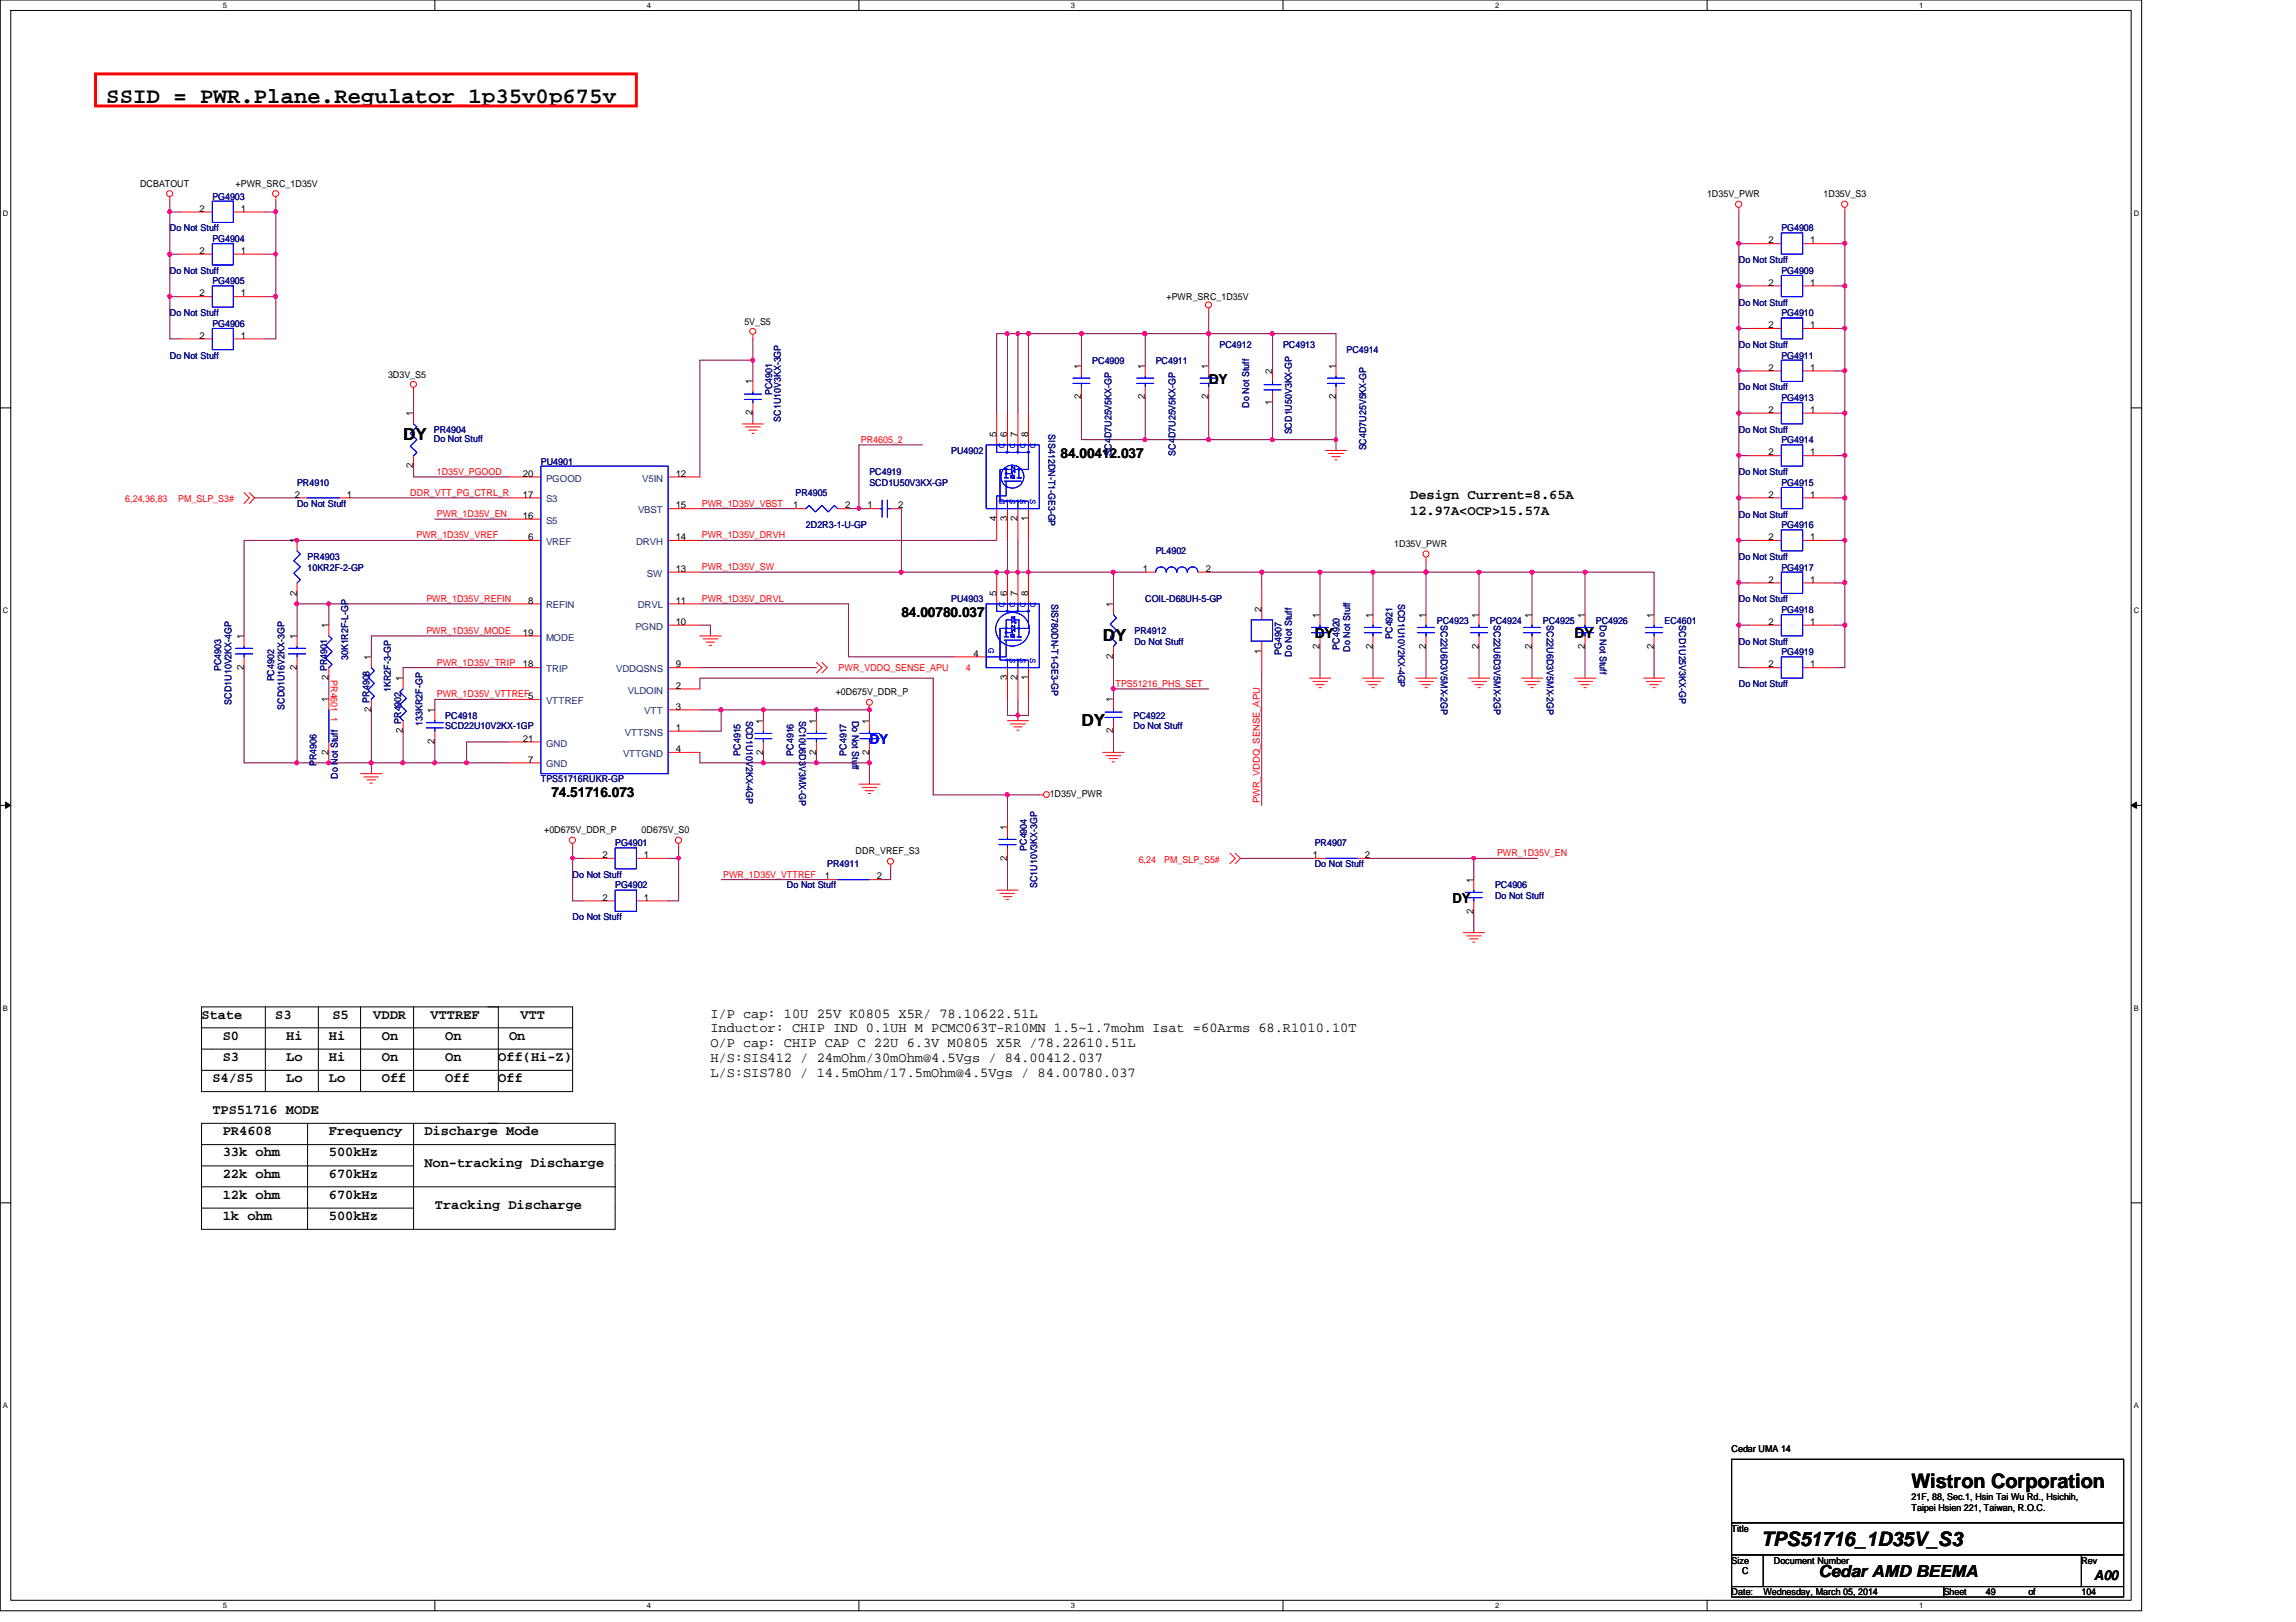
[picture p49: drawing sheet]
<svg xmlns="http://www.w3.org/2000/svg" width="297mm" height="210mm" viewBox="0 0 297 210" stroke-linecap="round" stroke-linejoin="round" font-family="sans-serif">
<defs><g id="words">
<text font-size="2.9" x="13.8" y="13.4">SSID = PWR.Plane.Regulator_1p35v0p675v</text>
<g font-size="2.6">
<text x="247.3" y="192.6">Wistron Corporation</text>
<text x="227.8" y="200.1">TPS51716_1D35V_S3</text>
</g>
<g font-size="2.2">
<text x="52.2" y="56.9">DY</text>
<text x="142.7" y="82.9">DY</text>
<text x="139.9" y="93.9">DY</text>
<text x="235.2" y="204.1">Cedar AMD BEEMA</text>
</g>
<g font-size="1.8">
<text x="156.4" y="49.7">DY</text>
<text x="137.2" y="59.2">84.00412.037</text>
<text x="182.4" y="64.6">Design Current=8.65A</text>
<text x="182.4" y="66.7">12.97A&lt;OCP&gt;15.57A</text>
<text x="116.6" y="79.8">84.00780.037</text>
<text x="170.1" y="82.5">DY</text>
<text x="203.7" y="82.5">DY</text>
<text x="71.3" y="103.1">74.51716.073</text>
<text x="187.9" y="116.8">DY</text>
<text x="26.1" y="131.8">State</text>
<text x="35.6" y="131.8">S3</text>
<text x="43" y="131.8">S5</text>
<text x="48.3" y="131.8">VDDR</text>
<text x="55.7" y="131.8">VTTREF</text>
<text x="67.3" y="131.8">VTT</text>
<text x="91.9" y="131.7">I/P cap: 10U 25V K0805 X5R/ 78.10622.51L</text>
<text x="28.8" y="137.3">S3</text>
<text x="28.8" y="134.5">S0</text>
<text x="37" y="134.5">Hi</text>
<text x="37" y="137.3">Lo</text>
<text x="42.5" y="137.3">Hi</text>
<text x="42.5" y="134.5">Hi</text>
<text x="49.4" y="134.5">On</text>
<text x="49.4" y="137.3">On</text>
<text x="57.6" y="137.3">On</text>
<text x="57.6" y="134.5">On</text>
<text x="64.5" y="137.3">Off(Hi-Z)</text>
<text x="65.9" y="134.5">On</text>
<text x="91.9" y="133.6">Inductor: CHIP IND 0.1UH M PCMC063T-R10MN 1.5~1.7mohm Isat =60Arms 68.R1010.10T</text>
<text x="91.9" y="135.5">O/P cap: CHIP CAP C 22U 6.3V M0805 X5R /78.22610.51L</text>
<text x="91.9" y="137.4">H/S:SIS412 / 24mOhm/30mOhm@4.5Vgs / 84.00412.037</text>
<text x="27.5" y="140">S4/S5</text>
<text x="37" y="140">Lo</text>
<text x="42.5" y="140">Lo</text>
<text x="49.4" y="140">Off</text>
<text x="57.6" y="140">Off</text>
<text x="64.5" y="140">Off</text>
<text x="91.9" y="139.3">L/S:SIS780 / 14.5mOhm/17.5mOhm@4.5Vgs / 84.00780.037</text>
<text x="27.5" y="144.1">TPS51716 MODE</text>
<text x="28.8" y="146.9">PR4608</text>
<text x="28.8" y="149.6">33k ohm</text>
<text x="42.5" y="146.9">Frequency</text>
<text x="42.5" y="149.6">500kHz</text>
<text x="54.9" y="146.9">Discharge Mode</text>
<text x="28.8" y="155.1">12k ohm</text>
<text x="28.8" y="152.4">22k ohm</text>
<text x="42.5" y="155.1">670kHz</text>
<text x="42.5" y="152.4">670kHz</text>
<text x="54.9" y="151">Non-tracking Discharge</text>
<text x="28.8" y="157.9">1k ohm</text>
<text x="42.5" y="157.9">500kHz</text>
<text x="56.3" y="156.5">Tracking Discharge</text>
<text x="270.9" y="204.5">A00</text>
</g>
<text font-size="1.8" fill="#00f" x="112.5" y="96.3">DY</text>
<g font-size="1.2">
<text x="18.1" y="24.2">DCBATOUT</text>
<text x="25.8" y="27.4">2</text>
<text x="30.5" y="24.2">+PWR_SRC_1D35V</text>
<text x="31.2" y="27.4">1</text>
<text x="220.8" y="25.5">1D35V_PWR</text>
<text x="235.9" y="25.5">1D35V_S3</text>
<text x="25.8" y="32.9">2</text>
<text x="31.2" y="32.9">1</text>
<text x="228.8" y="31.5">2</text>
<text x="234.2" y="31.5">1</text>
<text x="25.8" y="38.4">2</text>
<text x="31.2" y="38.4">1</text>
<text x="96.3" y="42">5V_S5</text>
<text x="150.9" y="38.9">+PWR_SRC_1D35V</text>
<text x="228.8" y="37">2</text>
<text x="234.2" y="37">1</text>
<text x="25.8" y="43.8">2</text>
<text x="31.2" y="43.8">1</text>
<text x="139.9" y="47.7" transform="rotate(-90 139.9 47.7)">1</text>
<text x="148.1" y="47.7" transform="rotate(-90 148.1 47.7)">1</text>
<text x="156.3" y="47.7" transform="rotate(-90 156.3 47.7)">1</text>
<text x="172.8" y="47.7" transform="rotate(-90 172.8 47.7)">1</text>
<text x="228.8" y="42.5">2</text>
<text x="228.8" y="48">2</text>
<text x="234.2" y="42.5">1</text>
<text x="234.2" y="48">1</text>
<text x="50.2" y="48.9">3D3V_S5</text>
<text x="53.5" y="53.9" transform="rotate(-90 53.5 53.9)">1</text>
<text x="97.4" y="53.8" transform="rotate(-90 97.4 53.8)">2</text>
<text x="97.4" y="49.7" transform="rotate(-90 97.4 49.7)">1</text>
<text x="139.9" y="51.7" transform="rotate(-90 139.9 51.7)">2</text>
<text x="148.1" y="51.7" transform="rotate(-90 148.1 51.7)">2</text>
<text x="156.3" y="51.7" transform="rotate(-90 156.3 51.7)">2</text>
<text x="164.6" y="52.4" transform="rotate(-90 164.6 52.4)">1</text>
<text x="164.6" y="48.4" transform="rotate(-90 164.6 48.4)">2</text>
<text x="172.8" y="51.7" transform="rotate(-90 172.8 51.7)">2</text>
<text x="228.8" y="53.4">2</text>
<text x="234.2" y="53.4">1</text>
<text x="128.9" y="56.6" transform="rotate(-90 128.9 56.6)">5</text>
<text x="130.3" y="56.6" transform="rotate(-90 130.3 56.6)">6</text>
<text x="131.7" y="56.6" transform="rotate(-90 131.7 56.6)">7</text>
<text x="133" y="56.6" transform="rotate(-90 133 56.6)">8</text>
<text x="228.8" y="58.9">2</text>
<text x="234.2" y="58.9">1</text>
<text x="38.1" y="64.4">2</text>
<text x="44.9" y="64.4">1</text>
<text x="53.5" y="60.6" transform="rotate(-90 53.5 60.6)">2</text>
<text x="67.6" y="61.7">20</text>
<text x="67.6" y="64.4">17</text>
<text x="87.4" y="61.7">12</text>
<text x="87.4" y="65.8">15</text>
<text x="102.6" y="65.8">1</text>
<text x="109.3" y="65.8">2</text>
<text x="112.2" y="65.8">1</text>
<text x="116.2" y="65.8">2</text>
<text x="228.8" y="64.4">2</text>
<text x="234.2" y="64.4">1</text>
<text x="38.4" y="70.3" transform="rotate(-90 38.4 70.3)">1</text>
<text x="67.6" y="67.1">16</text>
<text x="68.3" y="69.9">6</text>
<text x="87.4" y="69.9">14</text>
<text x="128.9" y="67.5" transform="rotate(-90 128.9 67.5)">4</text>
<text x="130.3" y="67.5" transform="rotate(-90 130.3 67.5)">3</text>
<text x="131.7" y="67.5" transform="rotate(-90 131.7 67.5)">2</text>
<text x="133" y="67.5" transform="rotate(-90 133 67.5)">1</text>
<text x="180.4" y="70.8">1D35V_PWR</text>
<text x="228.8" y="69.9">2</text>
<text x="234.2" y="69.9">1</text>
<text x="38.4" y="77.1" transform="rotate(-90 38.4 77.1)">2</text>
<text x="87.4" y="74">13</text>
<text x="128.9" y="77.2" transform="rotate(-90 128.9 77.2)">5</text>
<text x="130.3" y="77.2" transform="rotate(-90 130.3 77.2)">6</text>
<text x="131.7" y="77.2" transform="rotate(-90 131.7 77.2)">7</text>
<text x="133" y="77.2" transform="rotate(-90 133 77.2)">8</text>
<text x="147.9" y="74">1</text>
<text x="156" y="74">2</text>
<text x="228.8" y="75.4">2</text>
<text x="234.2" y="75.4">1</text>
<text x="31.5" y="82.7" transform="rotate(-90 31.5 82.7)">1</text>
<text x="38.4" y="82.7" transform="rotate(-90 38.4 82.7)">1</text>
<text x="42.5" y="81.3" transform="rotate(-90 42.5 81.3)">1</text>
<text x="67.6" y="82.3">19</text>
<text x="68.3" y="78.1">8</text>
<text x="87.4" y="80.9">10</text>
<text x="87.4" y="78.1">11</text>
<text x="144" y="78.6" transform="rotate(-90 144 78.6)">1</text>
<text x="163.2" y="79.2" transform="rotate(-90 163.2 79.2)">2</text>
<text x="170.7" y="83.9" transform="rotate(-90 170.7 83.9)">2</text>
<text x="170.7" y="79.9" transform="rotate(-90 170.7 79.9)">1</text>
<text x="177.6" y="83.9" transform="rotate(-90 177.6 83.9)">2</text>
<text x="177.6" y="79.9" transform="rotate(-90 177.6 79.9)">1</text>
<text x="184.4" y="83.9" transform="rotate(-90 184.4 83.9)">2</text>
<text x="184.4" y="79.9" transform="rotate(-90 184.4 79.9)">1</text>
<text x="191.3" y="83.9" transform="rotate(-90 191.3 83.9)">2</text>
<text x="191.3" y="79.9" transform="rotate(-90 191.3 79.9)">1</text>
<text x="198.2" y="83.9" transform="rotate(-90 198.2 83.9)">2</text>
<text x="198.2" y="79.9" transform="rotate(-90 198.2 79.9)">1</text>
<text x="205" y="83.9" transform="rotate(-90 205 83.9)">2</text>
<text x="205" y="79.9" transform="rotate(-90 205 79.9)">1</text>
<text x="213.9" y="83.9" transform="rotate(-90 213.9 83.9)">2</text>
<text x="213.9" y="79.9" transform="rotate(-90 213.9 79.9)">1</text>
<text x="228.8" y="80.9">2</text>
<text x="234.2" y="80.9">1</text>
<text x="31.5" y="86.7" transform="rotate(-90 31.5 86.7)">2</text>
<text x="38.4" y="86.7" transform="rotate(-90 38.4 86.7)">2</text>
<text x="42.5" y="88.1" transform="rotate(-90 42.5 88.1)">2 PR4901</text>
<text x="48" y="85.4" transform="rotate(-90 48 85.4)">1</text>
<text x="52.1" y="88.2" transform="rotate(-90 52.1 88.2)">1</text>
<text x="67.6" y="86.4">18</text>
<text x="87.4" y="86.4">9</text>
<text x="87.4" y="89.1">2</text>
<text x="125.9" y="85">4</text>
<text x="130.3" y="88.1" transform="rotate(-90 130.3 88.1)">3</text>
<text x="131.7" y="88.1" transform="rotate(-90 131.7 88.1)">2</text>
<text x="133" y="88.1" transform="rotate(-90 133 88.1)">1</text>
<text x="144" y="85.3" transform="rotate(-90 144 85.3)">2</text>
<text x="163.2" y="84.6" transform="rotate(-90 163.2 84.6)">1</text>
<text x="228.8" y="86.4">2</text>
<text x="234.2" y="86.4">1</text>
<text x="42.5" y="90.9" transform="rotate(-90 42.5 90.9)">1</text>
<text x="48" y="92.2" transform="rotate(-90 48 92.2)">2 PR4908</text>
<text x="52.1" y="94.9" transform="rotate(-90 52.1 94.9)">2 PR4902</text>
<text x="56.2" y="92.3" transform="rotate(-90 56.2 92.3)">1</text>
<text x="67.6" y="96">21</text>
<text x="87.4" y="91.8">3</text>
<text x="87.4" y="94.6">1</text>
<text x="98.7" y="93.6" transform="rotate(-90 98.7 93.6)">1</text>
<text x="105.6" y="93.6" transform="rotate(-90 105.6 93.6)">1</text>
<text x="108.1" y="90">+0D675V_DDR_P</text>
<text x="112.4" y="93.6" transform="rotate(-90 112.4 93.6)">1</text>
<text x="144" y="94.9" transform="rotate(-90 144 94.9)">2</text>
<text x="144" y="90.9" transform="rotate(-90 144 90.9)">1</text>
<text x="42.5" y="97.7" transform="rotate(-90 42.5 97.7)">2</text>
<text x="56.2" y="96.3" transform="rotate(-90 56.2 96.3)">2</text>
<text x="68.3" y="98.7">7</text>
<text x="87.4" y="97.3">4</text>
<text x="98.7" y="97.7" transform="rotate(-90 98.7 97.7)">2</text>
<text x="105.6" y="97.7" transform="rotate(-90 105.6 97.7)">2</text>
<text x="112.4" y="97.7" transform="rotate(-90 112.4 97.7)">2</text>
<text x="70.4" y="107.8">+0D675V_DDR_P</text>
<text x="83" y="107.8">0D675V_S0</text>
<text x="130.3" y="107.4" transform="rotate(-90 130.3 107.4)">1</text>
<text x="135.8" y="103.2">1D35V_PWR</text>
<text x="77.9" y="111">2</text>
<text x="83.3" y="111">1</text>
<text x="106.7" y="113.8">1</text>
<text x="110.7" y="110.6">DDR_VREF_S3</text>
<text x="113.5" y="113.8">2</text>
<text x="130.3" y="111.4" transform="rotate(-90 130.3 111.4)">2</text>
<text x="169.8" y="111">1</text>
<text x="176.6" y="111">2</text>
<text x="77.9" y="116.5">2</text>
<text x="83.3" y="116.5">1</text>
<text x="190.6" y="118.2" transform="rotate(-90 190.6 118.2)">2</text>
<text x="190.6" y="114.2" transform="rotate(-90 190.6 114.2)">1</text>
<text x="224" y="187.9">Cedar UMA 14</text>
<text x="247.3" y="194.1">21F, 88, Sec.1, Hsin Tai Wu Rd., Hsichih,</text>
<text x="247.3" y="195.5">Taipei Hsien 221, Taiwan, R.O.C.</text>
<text x="224" y="198.2">Title</text>
<text x="224" y="202.4">Size</text>
<text x="225.4" y="203.7">C</text>
<text x="229.5" y="202.4">Document Number</text>
<text x="269.3" y="202.4">Rev</text>
<text x="224" y="206.5">Date:</text>
<text x="228.1" y="206.5">Wednesday, March 05, 2014</text>
<text x="251.5" y="206.5">Sheet</text>
<text x="256.9" y="206.5">49</text>
<text x="262.4" y="206.5">of</text>
<text x="269.3" y="206.5">104</text>
</g>
<g font-size="1.2" fill="#000080">
<text x="22" y="29.9">Do Not Stuff</text>
<text x="27.5" y="25.8">PG4903</text>
<text x="230.5" y="29.9">PG4908</text>
<text x="22" y="35.4">Do Not Stuff</text>
<text x="27.5" y="31.3">PG4904</text>
<text x="225" y="34">Do Not Stuff</text>
<text x="230.5" y="35.4">PG4909</text>
<text x="22" y="40.9">Do Not Stuff</text>
<text x="27.5" y="36.8">PG4905</text>
<text x="225" y="39.5">Do Not Stuff</text>
<text x="230.5" y="40.9">PG4910</text>
<text x="22" y="46.4">Do Not Stuff</text>
<text x="27.5" y="42.3">PG4906</text>
<text x="141.3" y="47.1">PC4909</text>
<text x="149.5" y="47.1">PC4911</text>
<text x="157.8" y="45">PC4912</text>
<text x="166" y="45">PC4913</text>
<text x="174.2" y="45.7">PC4914</text>
<text x="225" y="45">Do Not Stuff</text>
<text x="230.5" y="46.4">PG4911</text>
<text x="99.9" y="51.1" transform="rotate(-90 99.9 51.1)">PC4901</text>
<text x="161.6" y="52.8" transform="rotate(-90 161.6 52.8)">Do Not Stuff</text>
<text x="225" y="50.5">Do Not Stuff</text>
<text x="230.5" y="51.9">PG4913</text>
<text x="56.1" y="56">PR4904</text>
<text x="56.1" y="57.2">Do Not Stuff</text>
<text x="101" y="54.6" transform="rotate(-90 101 54.6)">SC1U10V3KX-3GP</text>
<text x="123.1" y="58.7">PU4902</text>
<text x="135.6" y="56.2" transform="rotate(90 135.6 56.2)">SIS412DN-T1-GE3-GP</text>
<text x="143.8" y="59" transform="rotate(-90 143.8 59)">SC4D7U25V5KX-GP</text>
<text x="152.1" y="59" transform="rotate(-90 152.1 59)">SC4D7U25V5KX-GP</text>
<text x="167.1" y="56.2" transform="rotate(-90 167.1 56.2)">SCD1U50V3KX-GP</text>
<text x="176.7" y="58.3" transform="rotate(-90 176.7 58.3)">SC4D7U25V5KX-GP</text>
<text x="225" y="56">Do Not Stuff</text>
<text x="230.5" y="57.4">PG4914</text>
<text x="38.4" y="62.9">PR4910</text>
<text x="38.4" y="65.6">Do Not Stuff</text>
<text x="70" y="60.1">PU4901</text>
<text x="102.9" y="64.2">PR4905</text>
<text x="112.5" y="61.5">PC4919</text>
<text x="112.5" y="62.9">SCD1U50V3KX-GP</text>
<text x="225" y="61.5">Do Not Stuff</text>
<text x="230.5" y="62.9">PG4915</text>
<text x="104.3" y="68.3">2D2R3-1-U-GP</text>
<text x="149.5" y="71.8">PL4902</text>
<text x="225" y="67">Do Not Stuff</text>
<text x="230.5" y="68.3">PG4916</text>
<text x="39.8" y="72.4">PR4903</text>
<text x="39.8" y="73.8">10KR2F-2-GP</text>
<text x="123.1" y="77.9">PU4903</text>
<text x="148.2" y="77.9">COIL-D68UH-5-GP</text>
<text x="225" y="72.4">Do Not Stuff</text>
<text x="225" y="77.9">Do Not Stuff</text>
<text x="230.5" y="73.8">PG4917</text>
<text x="136.1" y="78.1" transform="rotate(90 136.1 78.1)">SIS780DN-T1-GE3-GP</text>
<text x="146.8" y="82">PR4912</text>
<text x="146.8" y="83.4">Do Not Stuff</text>
<text x="180.2" y="82.7" transform="rotate(-90 180.2 82.7)">PC4921</text>
<text x="180.9" y="78.1" transform="rotate(90 180.9 78.1)">SCD1U10V2KX-4GP</text>
<text x="185.9" y="80.7">PC4923</text>
<text x="186.4" y="80.9" transform="rotate(90 186.4 80.9)">SC22U6D3V5MX-2GP</text>
<text x="192.7" y="80.7">PC4924</text>
<text x="193.2" y="80.9" transform="rotate(90 193.2 80.9)">SC22U6D3V5MX-2GP</text>
<text x="199.6" y="80.7">PC4925</text>
<text x="200.1" y="80.9" transform="rotate(90 200.1 80.9)">SC22U6D3V5MX-2GP</text>
<text x="206.5" y="80.7">PC4926</text>
<text x="207" y="80.9" transform="rotate(90 207 80.9)">Do Not Stuff</text>
<text x="215.3" y="80.7">EC4601</text>
<text x="217.3" y="80.9" transform="rotate(90 217.3 80.9)">SCD1U25V3KX-GP</text>
<text x="225" y="83.4">Do Not Stuff</text>
<text x="230.5" y="79.3">PG4918</text>
<text x="28.6" y="86.8" transform="rotate(-90 28.6 86.8)">PC4903</text>
<text x="35.5" y="88.2" transform="rotate(-90 35.5 88.2)">PC4902</text>
<text x="45" y="85.4" transform="rotate(-90 45 85.4)">30K1R2F-L-GP</text>
<text x="50.5" y="89.5" transform="rotate(-90 50.5 89.5)">1KR2F-3-GP</text>
<text x="165.8" y="84.8" transform="rotate(-90 165.8 84.8)">PG4907</text>
<text x="167.1" y="85" transform="rotate(-90 167.1 85)">Do Not Stuff</text>
<text x="173.3" y="84.1" transform="rotate(-90 173.3 84.1)">PC4920</text>
<text x="174.7" y="84.3" transform="rotate(-90 174.7 84.3)">Do Not Stuff</text>
<text x="225" y="88.9">Do Not Stuff</text>
<text x="230.5" y="84.8">PG4919</text>
<text x="30" y="91.2" transform="rotate(-90 30 91.2)">SCD1U10V2KX-4GP</text>
<text x="36.8" y="91.9" transform="rotate(-90 36.8 91.9)">SCD01U16V2KX-3GP</text>
<text x="54.6" y="93.9" transform="rotate(-90 54.6 93.9)">133KR2F-GP</text>
<text x="57.6" y="93">PC4918</text>
<text x="57.6" y="94.4">SCD22U10V2KX-1GP</text>
<text x="96.5" y="93.3" transform="rotate(90 96.5 93.3)">SCD1U10V2KX-4GP</text>
<text x="103.4" y="93.3" transform="rotate(90 103.4 93.3)">SC10U6D3V3MX-GP</text>
<text x="110.2" y="93.3" transform="rotate(90 110.2 93.3)">Do Not Stuff</text>
<text x="146.6" y="93">PC4922</text>
<text x="146.6" y="94.3">Do Not Stuff</text>
<text x="40.9" y="99.1" transform="rotate(-90 40.9 99.1)">PR4906</text>
<text x="43.7" y="100.8" transform="rotate(-90 43.7 100.8)">Do Not Stuff</text>
<text x="70" y="101.3">TPS51716RUKR-GP</text>
<text x="95.8" y="97.8" transform="rotate(-90 95.8 97.8)">PC4915</text>
<text x="102.7" y="97.8" transform="rotate(-90 102.7 97.8)">PC4916</text>
<text x="109.5" y="97.8" transform="rotate(-90 109.5 97.8)">PC4917</text>
<text x="74.1" y="113.6">Do Not Stuff</text>
<text x="79.6" y="109.5">PG4901</text>
<text x="107" y="112.2">PR4911</text>
<text x="132.8" y="110.1" transform="rotate(-90 132.8 110.1)">PC4904</text>
<text x="170.1" y="109.5">PR4907</text>
<text x="170.1" y="112.2">Do Not Stuff</text>
<text x="74.1" y="119.1">Do Not Stuff</text>
<text x="79.6" y="115">PG4902</text>
<text x="101.8" y="115">Do Not Stuff</text>
<text x="134.2" y="114.9" transform="rotate(-90 134.2 114.9)">SC1U10V3KX-3GP</text>
<text x="193.4" y="115">PC4906</text>
<text x="193.4" y="116.3">Do Not Stuff</text>
</g>
<g font-size="1.2" fill="#f00">
<text x="111.4" y="57.3">PR4605_2</text>
<text x="16.2" y="65">6,24,36,83</text>
<text x="23.1" y="65">PM_SLP_S3#</text>
<text x="53.1" y="64.2">DDR_VTT_PG_CTRL_R</text>
<text x="56.5" y="61.5">1D35V_PGOOD</text>
<text x="90.8" y="65.6">PWR_1D35V_VBST</text>
<text x="53.9" y="69.7">PWR_1D35V_VREF</text>
<text x="56.5" y="66.9">PWR_1D35V_EN</text>
<text x="90.8" y="69.7">PWR_1D35V_DRVH</text>
<text x="55.2" y="77.9">PWR_1D35V_REFIN</text>
<text x="90.8" y="77.9">PWR_1D35V_DRVL</text>
<text x="90.8" y="73.8">PWR_1D35V_SW</text>
<text x="55.2" y="82">PWR_1D35V_MODE</text>
<text x="42.8" y="88" transform="rotate(90 42.8 88)">PR4601_1</text>
<text x="56.5" y="86.1">PWR_1D35V_TRIP</text>
<text x="108.5" y="86.9">PWR_VDDQ_SENSE_APU</text>
<text x="125" y="86.9">4</text>
<text x="144.3" y="88.9">TPS51216_PHS_SET</text>
<text x="56.5" y="90.3">PWR_1D35V_VTTREF5</text>
<text x="163" y="104" transform="rotate(-90 163 104)">PWR_VDDQ_SENSE_APU</text>
<text x="93.6" y="113.6">PWR_1D35V_VTTREF</text>
<text x="147.3" y="111.7">6,24</text>
<text x="150.6" y="111.7">PM_SLP_S5#</text>
<text x="193.7" y="110.8">PWR_1D35V_EN</text>
</g>
<g font-size="1.2" fill="#00f">
<text x="129.3" y="57.3" transform="rotate(90 129.3 57.3)">D</text>
<text x="130.6" y="57.3" transform="rotate(90 130.6 57.3)">D</text>
<text x="132" y="57.3" transform="rotate(90 132 57.3)">D</text>
<text x="133.3" y="57.3" transform="rotate(90 133.3 57.3)">D</text>
<text x="129.3" y="64.6" transform="rotate(90 129.3 64.6)">G</text>
<text x="130.6" y="64.6" transform="rotate(90 130.6 64.6)">S</text>
<text x="132" y="64.6" transform="rotate(90 132 64.6)">S</text>
<text x="133.3" y="64.6" transform="rotate(90 133.3 64.6)">S</text>
<text x="129.3" y="77.9" transform="rotate(90 129.3 77.9)">D</text>
<text x="130.6" y="77.9" transform="rotate(90 130.6 77.9)">D</text>
<text x="132" y="77.9" transform="rotate(90 132 77.9)">D</text>
<text x="133.3" y="77.9" transform="rotate(90 133.3 77.9)">D</text>
<text x="127.9" y="83.9" transform="rotate(90 127.9 83.9)">G</text>
<text x="130.6" y="85.2" transform="rotate(90 130.6 85.2)">S</text>
<text x="132" y="85.2" transform="rotate(90 132 85.2)">S</text>
<text x="133.3" y="85.2" transform="rotate(90 133.3 85.2)">S</text>
</g>
<g font-size="1.2" fill="#004080">
<text x="70.7" y="62.3">PGOOD</text>
<text x="70.7" y="65">S3</text>
<text x="83.1" y="62.3">V5IN</text>
<text x="70.7" y="70.5">VREF</text>
<text x="70.7" y="67.8">S5</text>
<text x="82.3" y="70.5">DRVH</text>
<text x="82.5" y="66.4">VBST</text>
<text x="83.7" y="74.6">SW</text>
<text x="70.7" y="82.9">MODE</text>
<text x="70.7" y="78.7">REFIN</text>
<text x="82.2" y="81.5">PGND</text>
<text x="82.5" y="78.7">DRVL</text>
<text x="70.7" y="87">TRIP</text>
<text x="79.7" y="87">VDDQSNS</text>
<text x="81.2" y="89.7">VLDOIN</text>
<text x="70.7" y="91.1">VTTREF</text>
<text x="80.9" y="95.2">VTTSNS</text>
<text x="83.4" y="92.5">VTT</text>
<text x="70.7" y="99.3">GND</text>
<text x="70.7" y="96.6">GND</text>
<text x="80.6" y="98">VTTGND</text>
</g>
<g font-size="1">
<text x="28.8" y="1">5</text>
<text x="83.7" y="1">4</text>
<text x="138.6" y="1">3</text>
<text x="193.4" y="1">2</text>
<text x="248.3" y="1">1</text>
<text x=".4" y="27.9">D</text>
<text x="276.1" y="27.9">D</text>
<text x=".4" y="79.4">C</text>
<text x="276.1" y="79.4">C</text>
<text x=".4" y="130.8">B</text>
<text x="276.1" y="130.8">B</text>
<text x=".4" y="182.2">A</text>
<text x="276.1" y="182.2">A</text>
<text x="28.8" y="208.1">5</text>
<text x="83.7" y="208.1">4</text>
<text x="138.6" y="208.1">3</text>
<text x="193.4" y="208.1">2</text>
<text x="248.3" y="208.1">1</text>
</g>
</g></defs>
<path d="M0 0h277.1v208.4h-277.1zM1.4 1.4h274.3v205.7h-274.3z" fill="none" stroke="#000" stroke-width=".13"/>
<g fill="#fff">
<path d="M28.8 .1h.6v1.1h-.6z"/>
<path d="M28.8 207.2h.6v1.1h-.6z"/>
</g>
<path d="M56.3 0v1.4M56.3 207.1v1.3" fill="none" stroke="#000" stroke-width=".13"/>
<g fill="#fff">
<path d="M83.7 .1h.5v1.1h-.5z"/>
<path d="M83.7 207.2h.5v1.1h-.5z"/>
</g>
<path d="M111.1 0v1.4M111.1 207.1v1.3" fill="none" stroke="#000" stroke-width=".13"/>
<g fill="#fff">
<path d="M138.6 .1h.5v1.1h-.5z"/>
<path d="M138.6 207.2h.5v1.1h-.5z"/>
</g>
<path d="M166 0v1.4M166 207.1v1.3" fill="none" stroke="#000" stroke-width=".13"/>
<g fill="#fff">
<path d="M193.4 .1h.6v1.1h-.6z"/>
<path d="M193.4 207.2h.6v1.1h-.6z"/>
</g>
<path d="M220.8 0v1.4M220.8 207.1v1.3" fill="none" stroke="#000" stroke-width=".13"/>
<g fill="#fff">
<path d="M248.3 .1h.5v1.1h-.5z"/>
<path d="M248.3 207.2h.5v1.1h-.5z"/>
<path d="M.4 27.1h.7v1.1h-.7z"/>
<path d="M276.1 27.1h.7v1.1h-.7z"/>
<path d="M.4 78.5h.7v1.1h-.7z"/>
<path d="M276.1 78.5h.7v1.1h-.7z"/>
</g>
<path d="M0 52.8h1.4M275.7 52.8h1.4" fill="none" stroke="#000" stroke-width=".13"/>
<g fill="#fff">
<path d="M.4 129.9h.6v1.1h-.6z"/>
<path d="M276.1 129.9h.6v1.1h-.6z"/>
</g>
<path d="M0 104.2h1.4M.7 103.8l.7 .4-.7 .4zM275.7 104.2l.7-.4v.8zM275.7 104.2h1.4" fill="none" stroke="#000" stroke-width=".13"/>
<path d="M.7 103.8l.7 .4-.7 .4zM275.7 104.2l.7-.4v.8z" fill="#000"/>
<g fill="#fff">
<path d="M.4 181.4h.6v1.1h-.6z"/>
<path d="M276.1 181.4h.6v1.1h-.6z"/>
</g>
<path d="M0 155.7h1.4M275.7 155.7h1.4" fill="none" stroke="#000" stroke-width=".13"/>
<path d="M156.4 56.9h8.2" fill="none" stroke="#800040" stroke-width=".13"/>
<circle cx="156.4" cy="56.9" r=".26" fill="#f0f"/>
<circle cx="156.4" cy="56.9" r=".26" fill="none" stroke="#f0f" stroke-width=".13"/>
<path d="M164.6 52.1v4.8M164.6 43.2v4.8" fill="none" stroke="#800040" stroke-width=".13"/>
<circle cx="164.6" cy="43.2" r=".26" fill="#f0f"/>
<circle cx="164.6" cy="43.2" r=".26" fill="none" stroke="#f0f" stroke-width=".13"/>
<path d="M184.5 79.5v-5.5h6.8v5.5" fill="none" stroke="#800040" stroke-width=".13"/>
<circle cx="184.5" cy="74" r=".26" fill="#f0f"/>
<circle cx="184.5" cy="74" r=".26" fill="none" stroke="#f0f" stroke-width=".13"/>
<path d="M191.3 74h6.9v5.5" fill="none" stroke="#800040" stroke-width=".13"/>
<circle cx="191.3" cy="74" r=".26" fill="#f0f"/>
<circle cx="191.3" cy="74" r=".26" fill="none" stroke="#f0f" stroke-width=".13"/>
<path d="M198.2 74h6.9v5.5" fill="none" stroke="#800040" stroke-width=".13"/>
<circle cx="198.2" cy="74" r=".26" fill="#f0f"/>
<circle cx="198.2" cy="74" r=".26" fill="none" stroke="#f0f" stroke-width=".13"/>
<path d="M131.7 69.9v4.1h-1.4M205.1 83.7v4.1" fill="none" stroke="#800040" stroke-width=".13"/>
<circle cx="130.3" cy="74" r=".26" fill="#f0f"/>
<circle cx="130.3" cy="74" r=".26" fill="none" stroke="#f0f" stroke-width=".13"/>
<path d="M225 53.5v5.5h1.4" fill="none" stroke="#800040" stroke-width=".13"/>
<circle cx="225" cy="53.5" r=".26" fill="#f0f"/>
<circle cx="225" cy="53.5" r=".26" fill="none" stroke="#f0f" stroke-width=".13"/>
<path d="M111.1 57.6v8.2h-1.3M133.1 69.9v4.1M225 75.4v5.5h1.4" fill="none" stroke="#800040" stroke-width=".13"/>
<circle cx="225" cy="75.4" r=".26" fill="#f0f"/>
<circle cx="225" cy="75.4" r=".26" fill="none" stroke="#f0f" stroke-width=".13"/>
<path d="M238.7 75.4v5.5" fill="none" stroke="#800040" stroke-width=".13"/>
<circle cx="238.7" cy="75.4" r=".26" fill="#f0f"/>
<circle cx="238.7" cy="75.4" r=".26" fill="none" stroke="#f0f" stroke-width=".13"/>
<path d="M133.1 74h11M237.3 80.9h1.4" fill="none" stroke="#800040" stroke-width=".13"/>
<circle cx="144" cy="74" r=".26" fill="#f0f"/>
<circle cx="144" cy="74" r=".26" fill="none" stroke="#f0f" stroke-width=".13"/>
<circle cx="133" cy="74" r=".26" fill="#f0f"/>
<circle cx="133" cy="74" r=".26" fill="none" stroke="#f0f" stroke-width=".13"/>
<path d="M198.2 83.7v4.1M225 80.9v5.5h1.4" fill="none" stroke="#800040" stroke-width=".13"/>
<circle cx="225" cy="80.9" r=".26" fill="#f0f"/>
<circle cx="225" cy="80.9" r=".26" fill="none" stroke="#f0f" stroke-width=".13"/>
<path d="M238.7 80.9v5.5" fill="none" stroke="#800040" stroke-width=".13"/>
<circle cx="238.7" cy="80.9" r=".26" fill="#f0f"/>
<circle cx="238.7" cy="80.9" r=".26" fill="none" stroke="#f0f" stroke-width=".13"/>
<path d="M38.4 76.8v1.3M31.6 98.7h10.9M42.5 87.8v2.7M60.4 96h5.5M93.3 91.9h5.5M237.3 86.4h1.4" fill="none" stroke="#800040" stroke-width=".13"/>
<circle cx="93.3" cy="91.9" r=".26" fill="#f0f"/>
<circle cx="93.3" cy="91.9" r=".26" fill="none" stroke="#f0f" stroke-width=".13"/>
<path d="M105.6 91.9h-6.8v1.4M112.5 91.9v1.4" fill="none" stroke="#800040" stroke-width=".13"/>
<circle cx="98.8" cy="91.9" r=".26" fill="#f0f"/>
<circle cx="98.8" cy="91.9" r=".26" fill="none" stroke="#f0f" stroke-width=".13"/>
<path d="M90.5 46.6h6.9M97.4 53.5v1.4" fill="none" stroke="#800040" stroke-width=".13"/>
<path d="M97.2 46.4h.2l.2 .1-.1 .3-.1 .1-.2-.1z" fill-rule="evenodd" fill="#f0f"/>
<path d="M97.2 46.4h.2l.2 .1-.1 .3-.1 .1-.2-.1z" fill="none" stroke="#f0f" stroke-width=".13"/>
<path d="M97.4 43.9v5.5M31.6 69.9h6.8M65.9 86.4h-13.7v1.4M90.5 91.9h2.8M120.7 87.8v15.1" fill="none" stroke="#800040" stroke-width=".13"/>
<circle cx="38.4" cy="69.9" r=".25" fill="#f0f"/>
<circle cx="38.4" cy="69.9" r=".25" fill="none" stroke="#f0f" stroke-width=".13"/>
<path d="M31.6 69.9v12.4M205.1 74h8.9v5.5" fill="none" stroke="#800040" stroke-width=".13"/>
<circle cx="205.1" cy="74" r=".26" fill="#f0f"/>
<circle cx="205.1" cy="74" r=".26" fill="none" stroke="#f0f" stroke-width=".13"/>
<path d="M48 82.3h17.9M52.2 94.6v4.1M60.4 96v2.7" fill="none" stroke="#800040" stroke-width=".13"/>
<circle cx="52.1" cy="98.7" r=".26" fill="#f0f"/>
<circle cx="52.1" cy="98.7" r=".26" fill="none" stroke="#f0f" stroke-width=".13"/>
<path d="M48 98.7h4.2" fill="none" stroke="#800040" stroke-width=".13"/>
<circle cx="48" cy="98.7" r=".26" fill="#f0f"/>
<circle cx="48" cy="98.7" r=".26" fill="none" stroke="#f0f" stroke-width=".13"/>
<path d="M38.4 78.1h4.1M52.2 98.7h4.1" fill="none" stroke="#800040" stroke-width=".13"/>
<circle cx="38.4" cy="78.1" r=".26" fill="#f0f"/>
<circle cx="38.4" cy="78.1" r=".26" fill="none" stroke="#f0f" stroke-width=".13"/>
<path d="M56.3 98.7h4.1M105.6 91.9h6.9" fill="none" stroke="#800040" stroke-width=".13"/>
<circle cx="112.5" cy="91.9" r=".26" fill="#f0f"/>
<circle cx="112.5" cy="91.9" r=".26" fill="none" stroke="#f0f" stroke-width=".13"/>
<path d="M130.3 111.1v4.1M130.3 102.9h4.1" fill="none" stroke="#800040" stroke-width=".13"/>
<circle cx="130.3" cy="102.8" r=".26" fill="#f0f"/>
<circle cx="130.3" cy="102.8" r=".26" fill="none" stroke="#f0f" stroke-width=".13"/>
<path d="M98.8 98.7h6.8M120.7 102.9h9.6v4.1" fill="none" stroke="#800040" stroke-width=".13"/>
<circle cx="98.8" cy="98.7" r=".26" fill="#f0f"/>
<circle cx="98.8" cy="98.7" r=".26" fill="none" stroke="#f0f" stroke-width=".13"/>
<path d="M225 59v5.4" fill="none" stroke="#800040" stroke-width=".13"/>
<circle cx="225" cy="58.9" r=".26" fill="#f0f"/>
<circle cx="225" cy="58.9" r=".26" fill="none" stroke="#f0f" stroke-width=".13"/>
<path d="M225 48v5.5" fill="none" stroke="#800040" stroke-width=".13"/>
<circle cx="225" cy="48" r=".26" fill="#f0f"/>
<circle cx="225" cy="48" r=".26" fill="none" stroke="#f0f" stroke-width=".13"/>
<path d="M225 27.4v4.1M225 42.5v5.5" fill="none" stroke="#800040" stroke-width=".13"/>
<circle cx="225" cy="42.5" r=".25" fill="#f0f"/>
<circle cx="225" cy="42.5" r=".25" fill="none" stroke="#f0f" stroke-width=".13"/>
<path d="M225 37v5.5M93.3 91.9v2.7h-2.8" fill="none" stroke="#800040" stroke-width=".13"/>
<circle cx="225" cy="37" r=".26" fill="#f0f"/>
<circle cx="225" cy="37" r=".26" fill="none" stroke="#f0f" stroke-width=".13"/>
<path d="M225 53.5h1.4M225 48h1.4M226.4 69.9h-1.4v5.5h1.4M98.8 97.4v1.3" fill="none" stroke="#800040" stroke-width=".13"/>
<circle cx="225" cy="69.9" r=".25" fill="#f0f"/>
<circle cx="225" cy="69.9" r=".25" fill="none" stroke="#f0f" stroke-width=".13"/>
<path d="M225 31.5h1.4M225 37h1.4M238.7 27.4v4.1M225 42.5h1.4M238.7 53.5v5.5" fill="none" stroke="#800040" stroke-width=".13"/>
<circle cx="238.7" cy="53.5" r=".26" fill="#f0f"/>
<circle cx="238.7" cy="53.5" r=".26" fill="none" stroke="#f0f" stroke-width=".13"/>
<path d="M225 64.4v5.5" fill="none" stroke="#800040" stroke-width=".13"/>
<circle cx="225" cy="64.4" r=".26" fill="#f0f"/>
<circle cx="225" cy="64.4" r=".26" fill="none" stroke="#f0f" stroke-width=".13"/>
<path d="M225 31.5v5.5" fill="none" stroke="#800040" stroke-width=".13"/>
<circle cx="225" cy="31.5" r=".26" fill="#f0f"/>
<circle cx="225" cy="31.5" r=".26" fill="none" stroke="#f0f" stroke-width=".13"/>
<path d="M238.7 31.5v5.5" fill="none" stroke="#800040" stroke-width=".13"/>
<circle cx="238.7" cy="31.5" r=".26" fill="#f0f"/>
<circle cx="238.7" cy="31.5" r=".26" fill="none" stroke="#f0f" stroke-width=".13"/>
<path d="M238.7 69.9v5.5" fill="none" stroke="#800040" stroke-width=".13"/>
<circle cx="238.7" cy="69.9" r=".25" fill="#f0f"/>
<circle cx="238.7" cy="69.9" r=".25" fill="none" stroke="#f0f" stroke-width=".13"/>
<path d="M238.7 59v5.4" fill="none" stroke="#800040" stroke-width=".13"/>
<circle cx="238.7" cy="58.9" r=".26" fill="#f0f"/>
<circle cx="238.7" cy="58.9" r=".26" fill="none" stroke="#f0f" stroke-width=".13"/>
<path d="M238.7 37v5.5" fill="none" stroke="#800040" stroke-width=".13"/>
<circle cx="238.7" cy="37" r=".26" fill="#f0f"/>
<circle cx="238.7" cy="37" r=".26" fill="none" stroke="#f0f" stroke-width=".13"/>
<path d="M238.7 64.4v5.5" fill="none" stroke="#800040" stroke-width=".13"/>
<circle cx="238.7" cy="64.4" r=".26" fill="#f0f"/>
<circle cx="238.7" cy="64.4" r=".26" fill="none" stroke="#f0f" stroke-width=".13"/>
<path d="M237.3 37h1.4M237.3 59h1.4M237.3 48h1.4v5.5M237.3 42.5h1.4M225 64.4h1.4M237.3 69.9h1.4M237.3 75.4h1.4" fill="none" stroke="#800040" stroke-width=".13"/>
<circle cx="238.7" cy="48" r=".26" fill="#f0f"/>
<circle cx="238.7" cy="48" r=".26" fill="none" stroke="#f0f" stroke-width=".13"/>
<path d="M238.7 42.5v5.5" fill="none" stroke="#800040" stroke-width=".13"/>
<circle cx="238.7" cy="42.5" r=".25" fill="#f0f"/>
<circle cx="238.7" cy="42.5" r=".25" fill="none" stroke="#f0f" stroke-width=".13"/>
<path d="M90.5 46.6v15.1M105.6 98.7h6.9" fill="none" stroke="#800040" stroke-width=".13"/>
<circle cx="105.6" cy="98.7" r=".26" fill="#f0f"/>
<circle cx="105.6" cy="98.7" r=".26" fill="none" stroke="#f0f" stroke-width=".13"/>
<path d="M56.3 90.5h9.6M90.5 98.7h8.3M105.6 91.9v1.4M214 83.7v4.1" fill="none" stroke="#800040" stroke-width=".13"/>
<circle cx="105.6" cy="91.9" r=".26" fill="#f0f"/>
<circle cx="105.6" cy="91.9" r=".26" fill="none" stroke="#f0f" stroke-width=".13"/>
<path d="M22 26v1.4M22 32.9v5.5M237.3 31.5h1.4M139.9 51.4v5.5h8.3M164.6 43.2h8.2v4.1M237.3 53.5h1.4M90.5 78.1h19.3M156.4 74h6.8v2.1M237.3 64.4h1.4M91.9 80.9v1.4M87.8 109.7v1.4" fill="none" stroke="#800040" stroke-width=".13"/>
<path d="M21.8 32.7l.1-.1 .2 .2v.3h-.2h-.1z" fill-rule="evenodd" fill="#f0f"/>
<path d="M21.8 32.7l.1-.1 .2 .2v.3h-.2h-.1z" fill="none" stroke="#f0f" stroke-width=".13"/>
<path d="M35.7 32.9v5.5" fill="none" stroke="#800040" stroke-width=".13"/>
<path d="M35.5 32.7l.1-.1 .3 .2-.1 .3h-.2h-.1z" fill-rule="evenodd" fill="#f0f"/>
<path d="M35.5 32.7l.1-.1 .3 .2-.1 .3h-.2h-.1z" fill="none" stroke="#f0f" stroke-width=".13"/>
<path d="M170.8 74h6.8" fill="none" stroke="#800040" stroke-width=".13"/>
<circle cx="170.8" cy="74" r=".26" fill="#f0f"/>
<circle cx="170.8" cy="74" r=".26" fill="none" stroke="#f0f" stroke-width=".13"/>
<path d="M139.9 43.2v4.1M163.2 74h7.6" fill="none" stroke="#800040" stroke-width=".13"/>
<circle cx="163.2" cy="74" r=".26" fill="#f0f"/>
<circle cx="163.2" cy="74" r=".26" fill="none" stroke="#f0f" stroke-width=".13"/>
<path d="M22 27.4v5.5M163.2 87.1v17.1" fill="none" stroke="#800040" stroke-width=".13"/>
<path d="M21.8 32.7l.1-.1 .2 .2v.3h-.2h-.1z" fill-rule="evenodd" fill="#f0f"/>
<path d="M21.8 32.7l.1-.1 .2 .2v.3h-.2h-.1z" fill="none" stroke="#f0f" stroke-width=".13"/>
<path d="M21.8 27.2l.1-.1 .2 .1v.4h-.2h-.1z" fill-rule="evenodd" fill="#f0f"/>
<path d="M21.8 27.2l.1-.1 .2 .1v.4h-.2h-.1z" fill="none" stroke="#f0f" stroke-width=".13"/>
<path d="M22 27.4h1.3M172.8 56.9v1.4" fill="none" stroke="#800040" stroke-width=".13"/>
<path d="M172.6 56.7l.2-.1 .2 .2v.3h-.2h-.2z" fill-rule="evenodd" fill="#f0f"/>
<path d="M172.6 56.7l.2-.1 .2 .2v.3h-.2h-.2z" fill="none" stroke="#f0f" stroke-width=".13"/>
<path d="M22 32.9h1.3M42.5 97.4v1.3h5.5M191.3 83.7v4.1M74.1 111.1v5.5" fill="none" stroke="#800040" stroke-width=".13"/>
<path d="M42.3 98.5h.2l.2 .1v.3l-.2 .1-.2-.1z" fill-rule="evenodd" fill="#f0f"/>
<path d="M42.3 98.5h.2l.2 .1v.3l-.2 .1-.2-.1z" fill="none" stroke="#f0f" stroke-width=".13"/>
<path d="M23.3 38.4h-1.3v5.5h1.3M34.3 38.4h1.4M34.3 43.9h1.4M170.8 74v5.5" fill="none" stroke="#800040" stroke-width=".13"/>
<path d="M21.8 38.2l.1-.1 .2 .1v.3l-.2 .1-.1-.1z" fill-rule="evenodd" fill="#f0f"/>
<path d="M21.8 38.2l.1-.1 .2 .1v.3l-.2 .1-.1-.1z" fill="none" stroke="#f0f" stroke-width=".13"/>
<path d="M74.1 116.6h1.4M74.1 111.1h1.4" fill="none" stroke="#800040" stroke-width=".13"/>
<circle cx="74.1" cy="111" r=".25" fill="#f0f"/>
<circle cx="74.1" cy="111" r=".25" fill="none" stroke="#f0f" stroke-width=".13"/>
<path d="M86.4 111.1h1.4v5.5h-1.4" fill="none" stroke="#800040" stroke-width=".13"/>
<circle cx="87.8" cy="111" r=".25" fill="#f0f"/>
<circle cx="87.8" cy="111" r=".25" fill="none" stroke="#f0f" stroke-width=".13"/>
<path d="M34.3 32.9h1.4M148.2 43.2v4.1M148.2 51.4v5.5h8.2v-5.5M156.4 40.4v6.9" fill="none" stroke="#800040" stroke-width=".13"/>
<circle cx="148.1" cy="56.9" r=".26" fill="#f0f"/>
<circle cx="148.1" cy="56.9" r=".26" fill="none" stroke="#f0f" stroke-width=".13"/>
<path d="M35.7 38.4v5.5M177.6 74v5.5" fill="none" stroke="#800040" stroke-width=".13"/>
<path d="M35.5 38.2l.1-.1 .3 .1-.1 .3-.2 .1-.1-.1z" fill-rule="evenodd" fill="#f0f"/>
<path d="M35.5 38.2l.1-.1 .3 .1-.1 .3-.2 .1-.1-.1z" fill="none" stroke="#f0f" stroke-width=".13"/>
<path d="M35.7 27.4v5.5" fill="none" stroke="#800040" stroke-width=".13"/>
<path d="M35.5 27.2l.1-.1 .3 .1-.1 .4h-.2h-.1z" fill-rule="evenodd" fill="#f0f"/>
<path d="M35.5 27.2l.1-.1 .3 .1-.1 .4h-.2h-.1z" fill="none" stroke="#f0f" stroke-width=".13"/>
<path d="M35.7 26v1.4h-1.4M112.5 98.7v2.8M170.8 83.7v4.1M74.1 109.7v1.4" fill="none" stroke="#800040" stroke-width=".13"/>
<circle cx="112.5" cy="98.7" r=".26" fill="#f0f"/>
<circle cx="112.5" cy="98.7" r=".26" fill="none" stroke="#f0f" stroke-width=".13"/>
<path d="M164.6 56.9h8.2M184.5 72.7v1.3M105.6 97.4v1.3" fill="none" stroke="#800040" stroke-width=".13"/>
<circle cx="164.6" cy="56.9" r=".26" fill="#f0f"/>
<circle cx="164.6" cy="56.9" r=".26" fill="none" stroke="#f0f" stroke-width=".13"/>
<path d="M172.8 51.4v5.5M38.4 69.9h27.5M144.1 74h4.1M31.6 86.4v12.3M56.3 96v2.7M177.6 83.7v4.1" fill="none" stroke="#800040" stroke-width=".13"/>
<path d="M56.1 98.5h.1l.2 .1v.3l-.2 .1-.1-.1z" fill-rule="evenodd" fill="#f0f"/>
<path d="M56.1 98.5h.1l.2 .1v.3l-.2 .1-.1-.1z" fill="none" stroke="#f0f" stroke-width=".13"/>
<path d="M148.2 43.2h8.2M38.4 78.1v4.2M42.5 78.1h23.4M90.5 69.9h38.4M90.5 65.8h12.4M144.1 74v4.1M48 82.3v2.7M48 91.9v6.8M90.5 80.9h1.4M90.5 87.8v1.4M112.5 97.4v1.3" fill="none" stroke="#800040" stroke-width=".13"/>
<circle cx="156.4" cy="43.2" r=".26" fill="#f0f"/>
<circle cx="156.4" cy="43.2" r=".26" fill="none" stroke="#f0f" stroke-width=".13"/>
<circle cx="148.1" cy="43.2" r=".26" fill="#f0f"/>
<circle cx="148.1" cy="43.2" r=".26" fill="none" stroke="#f0f" stroke-width=".13"/>
<path d="M111.1 65.8h1.4" fill="none" stroke="#800040" stroke-width=".13"/>
<path d="M110.9 65.6l.2-.1 .2 .1v.4h-.2h-.2z" fill-rule="evenodd" fill="#f0f"/>
<path d="M110.9 65.6l.2-.1 .2 .1v.4h-.2h-.2z" fill="none" stroke="#f0f" stroke-width=".13"/>
<path d="M177.6 74h6.9" fill="none" stroke="#800040" stroke-width=".13"/>
<circle cx="184.5" cy="74" r=".26" fill="#f0f"/>
<circle cx="184.5" cy="74" r=".26" fill="none" stroke="#f0f" stroke-width=".13"/>
<circle cx="177.6" cy="74" r=".26" fill="#f0f"/>
<circle cx="177.6" cy="74" r=".26" fill="none" stroke="#f0f" stroke-width=".13"/>
<path d="M53.5 50.7v2.8M128.9 43.2v10.3M139.9 43.2h8.3M53.5 60.3v1.4h12.4M48 98.7v1.4M56.3 90.5v1.4M90.5 87.8h30.2M90.5 97.4v1.3M90.5 86.4h15.1" fill="none" stroke="#800040" stroke-width=".13"/>
<circle cx="148.1" cy="43.2" r=".26" fill="#f0f"/>
<circle cx="148.1" cy="43.2" r=".26" fill="none" stroke="#f0f" stroke-width=".13"/>
<path d="M56.3 67.2h9.6M90.5 74h26.1M38.4 86.4v12.3" fill="none" stroke="#800040" stroke-width=".13"/>
<circle cx="38.4" cy="98.7" r=".26" fill="#f0f"/>
<circle cx="38.4" cy="98.7" r=".26" fill="none" stroke="#f0f" stroke-width=".13"/>
<path d="M42.5 78.1v2.8M93.3 113.8h13.7M115.2 112.4v1.4h-1.3" fill="none" stroke="#800040" stroke-width=".13"/>
<path d="M42.3 78l.2-.1 .2 .1v.3l-.2 .1-.2-.1z" fill-rule="evenodd" fill="#f0f"/>
<path d="M42.3 78l.2-.1 .2 .1v.3l-.2 .1-.2-.1z" fill="none" stroke="#f0f" stroke-width=".13"/>
<path d="M144.1 89.2h12.3" fill="none" stroke="#800040" stroke-width=".13"/>
<circle cx="144" cy="89.1" r=".26" fill="#f0f"/>
<circle cx="144" cy="89.1" r=".26" fill="none" stroke="#f0f" stroke-width=".13"/>
<path d="M144.1 85v4.2M144.1 94.6v2.8M160.5 111.1h9.6M176.9 111.1h13.8v2.7M190.7 111.1h8.2M190.7 117.9v2.8" fill="none" stroke="#800040" stroke-width=".13"/>
<circle cx="190.7" cy="111" r=".25" fill="#f0f"/>
<circle cx="190.7" cy="111" r=".25" fill="none" stroke="#f0f" stroke-width=".13"/>
<path d="M116.6 65.8v8.2M60.4 98.7h5.5" fill="none" stroke="#800040" stroke-width=".13"/>
<circle cx="60.4" cy="98.7" r=".26" fill="#f0f"/>
<circle cx="60.4" cy="98.7" r=".26" fill="none" stroke="#f0f" stroke-width=".13"/>
<path d="M130.3 43.2v10.3M32.9 64.4h5.5M144.1 89.2v1.3" fill="none" stroke="#800040" stroke-width=".13"/>
<circle cx="130.3" cy="43.2" r=".26" fill="#f0f"/>
<circle cx="130.3" cy="43.2" r=".26" fill="none" stroke="#f0f" stroke-width=".13"/>
<path d="M130.3 43.2h1.4M156.4 43.2h8.2M45.3 64.4h20.6" fill="none" stroke="#800040" stroke-width=".13"/>
<circle cx="156.4" cy="43.2" r=".26" fill="#f0f"/>
<circle cx="156.4" cy="43.2" r=".26" fill="none" stroke="#f0f" stroke-width=".13"/>
<path d="M131.7 74h1.4" fill="none" stroke="#800040" stroke-width=".13"/>
<path d="M131.5 73.9l.2-.1 .2 .1-.1 .3-.1 .1-.2-.1z" fill-rule="evenodd" fill="#f0f"/>
<path d="M131.5 73.9l.2-.1 .2 .1-.1 .3-.1 .1-.2-.1z" fill="none" stroke="#f0f" stroke-width=".13"/>
<path d="M128.9 74h1.4" fill="none" stroke="#800040" stroke-width=".13"/>
<circle cx="128.9" cy="74" r=".26" fill="#f0f"/>
<circle cx="128.9" cy="74" r=".26" fill="none" stroke="#f0f" stroke-width=".13"/>
<path d="M109.8 78.1v6.9h13.7M131.7 90.5v2.1M184.5 83.7v4.1" fill="none" stroke="#800040" stroke-width=".13"/>
<path d="M131.5 92.4l.2-.1 .2 .1-.1 .3-.1 .1-.2-.1z" fill-rule="evenodd" fill="#f0f"/>
<path d="M131.5 92.4l.2-.1 .2 .1-.1 .3-.1 .1-.2-.1z" fill="none" stroke="#f0f" stroke-width=".13"/>
<path d="M131.7 43.2v10.3M130.3 90.5v2.1h1.4v.7" fill="none" stroke="#800040" stroke-width=".13"/>
<path d="M131.5 43l.2-.1 .2 .1-.1 .4h-.1h-.2z" fill-rule="evenodd" fill="#f0f"/>
<path d="M131.5 43l.2-.1 .2 .1-.1 .4h-.1h-.2z" fill="none" stroke="#f0f" stroke-width=".13"/>
<path d="M128.9 43.2h1.4M131.7 43.2h1.4v10.3M133.1 90.5v2.1h-1.4" fill="none" stroke="#800040" stroke-width=".13"/>
<circle cx="133" cy="43.2" r=".26" fill="#f0f"/>
<circle cx="133" cy="43.2" r=".26" fill="none" stroke="#f0f" stroke-width=".13"/>
<path d="M133.1 43.2h6.8" fill="none" stroke="#800040" stroke-width=".13"/>
<circle cx="139.9" cy="43.2" r=".26" fill="#f0f"/>
<circle cx="139.9" cy="43.2" r=".26" fill="none" stroke="#f0f" stroke-width=".13"/>
<path d="M111.1 57.6h8.2M116.6 74h12.3" fill="none" stroke="#800040" stroke-width=".13"/>
<circle cx="116.6" cy="74" r=".26" fill="#f0f"/>
<circle cx="116.6" cy="74" r=".26" fill="none" stroke="#f0f" stroke-width=".13"/>
<path d="M130.3 69.9v4.1" fill="none" stroke="#800040" stroke-width=".13"/>
<g fill="none" stroke="#f00" stroke-width=".13">
<path d="M22 25.5v.5M35.7 25.5v.5M156.4 39.9v.5M225 26.9v.5M226.4 31.5h4.1M226.4 37h4.1M233.2 31.5h4.1M233.2 37h4.1M238.7 26.9v.5M23.3 43.9h4.2M30.2 43.9h4.1M53.5 50.2v.5"/>
<path d="M96.1 54.9h2.7M96.4 55.2h2M96.9 55.7h1.1M97.3 56.1h.2M97.4 43.3v.6M97.4 49.4v1.3M97.4 52.1v1.4M128.9 53.5v4.1M130.3 53.5v4.1M131.7 53.5v4.1M133.1 53.5v4.1M139.9 47.3v1.4"/>
<path d="M139.9 50v1.4M148.2 47.3v1.4M148.2 50v1.4M171.5 58.3h2.7M171.9 58.7h1.9M172.3 59.1h1.1M172.7 59.5h.3M226.4 53.5h4.1M226.4 59h4.1M226.4 42.5h4.1M233.2 53.5h4.1M233.2 59h4.1"/>
<path d="M233.2 42.5h4.1M31.6 63.8l.7 .6-.7 .8M32.3 63.8l.6 .6-.6 .8M112.5 65.8h1.4M115.2 65.8h1.4M128.9 65.8v4.1M128.9 74v4.1M130.3 65.8v4.1M130.3 74v4.1M131.7 65.8v4.1M131.7 74v4.1M133.1 65.8v4.1"/>
<path d="M133.1 74v4.1M144.1 78.1v1.4M148.2 74h1.3M155 74h1.4M170.8 79.5v1.4M184.5 72.1v.6M184.5 79.5v1.4M214 79.5v1.4M226.4 69.9h4.1M233.2 69.9h4.1M42.5 80.9v1.4M42.5 86.4v1.4"/>
<path d="M52.2 87.8v1.4M52.2 93.3v1.3M90.5 82.3h2.8M91 82.7h1.9M91.4 83.1h1.1M91.8 83.5h.3M105.6 85.7l.7 .7-.7 .7M106.3 85.7l.7 .7-.7 .7M112.5 91.3v.6M112.5 93.3v1.3M112.5 96v1.4M123.5 85h4.1"/>
<path d="M130.3 93.3h2.8M130.3 86.4v4.1M130.7 93.7h2M131.1 94.1h1.1M131.6 94.5h.2M131.7 86.4v4.1M133.1 86.4v4.1M142.7 97.4h2.7M143.1 97.8h1.9M143.5 98.2h1.1M143.9 98.6h.3M144.1 83.7v1.3"/>
<path d="M144.1 90.5v1.4M144.1 93.3v1.3M169.4 87.8h2.8M169.8 88.2h1.9M170.2 88.6h1.1M170.6 89h.3M170.8 82.3v1.4M176.3 87.8h2.7M176.7 88.2h1.9M177.1 88.6h1.1M177.5 89h.3M183.1 87.8h2.8"/>
<path d="M183.6 88.2h1.9M183.9 88.6h1.1M184.4 89h.3M184.5 82.3v1.4M190 87.8h2.7M190.4 88.2h1.9M190.8 88.6h1.1M191.2 89h.3M196.8 87.8h2.8M197.3 88.2h1.9M197.7 88.6h1.1M198.1 89h.3"/>
<path d="M203.7 87.8h2.8M204.1 88.2h1.9M204.5 88.6h1.1M204.9 89h.3M212.6 87.8h2.7M213 88.2h2M213.4 88.6h1.1M213.9 89h.2M214 82.3v1.4M46.6 100.1h2.8M47.1 100.5h1.9M47.5 100.9h1.1"/>
<path d="M47.9 101.3h.3M74.1 109.2v.5M75.5 116.6h4.1M82.3 116.6h4.1M87.8 109.2v.5M107 113.8h1.4M111.1 101.5h2.8M111.5 101.9h1.9M111.9 102.3h1.1M112.3 102.7h.3M112.5 113.8h1.4M115.2 111.9v.5"/>
<path d="M128.9 115.2h2.8M129.4 115.6h1.9M129.8 116h1.1M130.2 116.4h.3M134.4 102.9h.6M159.1 110.4l.7 .7-.7 .7M159.8 110.4l.7 .7-.7 .7M189.3 120.7h2.8M189.7 121.1h1.9M190.1 121.5h1.1M190.5 121.9h.3"/>
<circle cx="22" cy="25.1" r=".39"/>
<circle cx="35.7" cy="25.1" r=".39"/>
<circle cx="156.4" cy="39.4" r=".39"/>
<circle cx="224.9" cy="26.4" r=".4"/>
<circle cx="238.6" cy="26.4" r=".4"/>
<circle cx="53.5" cy="49.7" r=".39"/>
<circle cx="97.4" cy="42.9" r=".39"/>
<circle cx="184.5" cy="71.7" r=".39"/>
<circle cx="112.5" cy="90.9" r=".38"/>
<circle cx="74.1" cy="108.7" r=".4"/>
<circle cx="87.8" cy="108.7" r=".4"/>
<circle cx="115.2" cy="111.5" r=".39"/>
<circle cx="135.4" cy="102.8" r=".38"/>
</g>
<g fill="none" stroke="#000" stroke-width=".13">
<path d="M26.1 135.8h48M26.1 133v-2.7h48v2.7M26.1 133h48M26.1 135.8v2.7M26.1 133v2.8M26.1 138.5h48M26.1 138.5v2.8h48v-2.8M34.3 130.3v11M41.2 130.3v11M46.6 130.3v11M53.5 130.3v11M63.1 130.3h1.4v11"/>
<path d="M74.1 133v2.8M74.1 135.8v2.7M26.1 148.1h53.5M26.1 148.1v2.8M26.1 150.9v2.7M26.1 153.6v2.7M26.1 153.6h53.5M26.1 156.3h27.4M26.1 150.9h27.4M39.8 145.4v13.7M53.5 145.4v10.9M53.5 156.3v2.8"/>
<path d="M63.1 145.4h1.4M79.6 148.1v5.5M79.6 148.1v-2.7h-53.5v2.7M79.6 153.6v5.5h-53.5v-2.8M224 188.8h50.7v8.3h-50.7zM224 197.1h50.7v4.1h-50.7zM224 201.2h4.1v4.1h-4.1zM224 205.3h27.5v1.4h-27.5zM228.1 201.2h41.2v4.1h-41.2zM251.5 205.3h23.2v1.4h-23.2zM269.3 201.2h5.4v4.1h-5.4z"/>
</g>
<path d="M12.4 9.6h69.9v4.1h-69.9z" fill="none" stroke="#f00" stroke-width=".38"/>
<g fill="none" stroke="#00f" stroke-width=".13">
<path d="M230.5 30.1h2.7v2.8h-2.7zM230.5 35.6h2.7v2.8h-2.7zM27.5 42.5h2.7v2.8h-2.7zM96.3 51.7h2.2M96.3 51h2.2M97.4 50.7v.3M97.4 51.7v.4M127.6 57.6h6.8v8.2h-6.8zM128.9 57.6v.9h4.2M130.2 58.4l.2 .1-.1 .1zM130.3 57.6v.9M131.6 58.4h.1v.2h-.1z"/>
<path d="M131.7 57.6v.9M133 58.4l.2 .1-.1 .1zM133.1 57.6v3.1h-1.8l-.4-.4v.9l.4-.5v.5v-.9M138.8 48.9h2.2M138.8 49.6h2.2M139.9 48.7v.2M139.9 49.6v.4M147.1 49.6h2.2M147.1 48.9h2.2M148.2 48.7v.2M148.2 49.6v.4M230.5 52.1h2.7v2.8h-2.7z"/>
<path d="M230.5 57.6h2.7v2.7h-2.7zM230.5 41.1h2.7v2.8h-2.7zM113.9 65.8h.2M114.1 64.7v2.2M114.8 65.8h.4M114.8 64.7v2.2M128.9 78.1v1h4.2M129.9 62.3h2.2M129.9 61.8h.6M130.1 61.2l.2 .1-.1 .1zM130.1 60.6l.2 .1-.1 .1zM130.2 61.3h.8v.3"/>
<path d="M130.2 60.7h-.8v4.2h3.7v.9M130.2 62.3v1.9h-1.3v1.6M130.2 64.8h.2l-.1 .1zM130.3 64.9v.9M130.7 61.8h.6h-.3l.3-.2h-.6l.3 .2M130.9 60.7h-.7v1.1M131.6 64.8h.1v.1h-.1zM131.7 64.9v.9M131.7 60.6h.2v.2h-.2zM131.8 60.7v1.1h.3h-.5M133.1 78.1v3.2h-1.8l-.4-.4v.8l.4-.4v.4v-.8M144.1 79.5l.3 .5-.8 .8 .8 .8-.8 .8 .8 .8-.3 .5"/>
<path d="M150.9 74a.68 .68 0 0 0-.7-.6 .68 .68 0 0 0-.7 .6M152.2 74a.66 .66 0 0 0-.6-.6 .66 .66 0 0 0-.7 .6M153.6 74a.66 .66 0 0 0-.7-.6 .66 .66 0 0 0-.6 .6M155 74a.68 .68 0 0 0-.7-.6 .68 .68 0 0 0-.7 .6M230.5 68.6h2.7v2.7h-2.7zM42.5 82.3l.5 .4-.9 .8 .9 .8-.9 .9 .9 .8-.5 .4M52.2 89.2l-.5 .3 .9 .9-.9 .8 .9 .8-.9 .8 .5 .5M111.2 95.6h2.5M111.2 94.9h2.5M112.5 94.6v.3M112.5 95.6v.4M129.9 82.8h2.2"/>
<path d="M129.9 82.4h.6M130.2 81.9h.8v.2M130.2 80.2v2.2M130.2 82.8v2.2h-2.6M130.3 85.4v1M130.7 82.4h.6h-.3l.3-.3h-.6l.3 .3M130.9 81.3h-1.5v4.1h3.7v1M131.7 85.4v1M131.8 80.2v2.2h.3h-.5M143 92.8h2.2M143 92.2h2.2M144.1 91.9v.3"/>
<path d="M144.1 92.8v.5M169.7 81.2h2.2M169.7 81.9h2.2M170.8 80.9v.3M170.8 81.9v.4M183.4 81.2h2.2M183.4 81.9h2.2M184.5 80.9v.3M184.5 81.9v.4M212.9 81.9h2.2M212.9 81.2h2.2M214 80.9v.3"/>
<path d="M214 81.9v.4M79.6 115.2h2.7v2.7h-2.7zM108.4 113.8h4.1"/>
<circle cx="131" cy="61.7" r="1.49"/>
<circle cx="131" cy="81.4" r="2.18"/>
</g>
<path d="M131.6 85.3h.1v.2h-.1z" fill-rule="evenodd" fill="#00f"/>
<path d="M131.6 85.3h.1v.2h-.1z" fill="none" stroke="#00f" stroke-width=".13"/>
<path d="M130.2 85.3l.2 .1-.1 .1z" fill-rule="evenodd" fill="#00f"/>
<path d="M130.2 85.3l.2 .1-.1 .1z" fill="none" stroke="#00f" stroke-width=".13"/>
<path d="M130.2 79l.2 .1-.1 .1z" fill-rule="evenodd" fill="#00f"/>
<path d="M130.2 79l.2 .1-.1 .1z" fill="none" stroke="#00f" stroke-width=".13"/>
<path d="M131.6 79h.1v.2h-.1z" fill-rule="evenodd" fill="#00f"/>
<path d="M131.6 79h.1v.2h-.1zM131.7 78.1v1" fill="none" stroke="#00f" stroke-width=".13"/>
<path d="M130.1 81.8h.2l-.1 .2z" fill-rule="evenodd" fill="#00f"/>
<path d="M130.1 81.8h.2l-.1 .2z" fill="none" stroke="#00f" stroke-width=".13"/>
<path d="M130.1 81.2l.2 .1-.1 .1z" fill-rule="evenodd" fill="#00f"/>
<path d="M130.1 81.2l.2 .1-.1 .1z" fill="none" stroke="#00f" stroke-width=".13"/>
<path d="M131.7 81.2h.2v.2h-.2z" fill-rule="evenodd" fill="#00f"/>
<path d="M131.7 81.2h.2v.2h-.2z" fill="none" stroke="#00f" stroke-width=".13"/>
<path d="M133 79l.2 .1-.1 .1z" fill-rule="evenodd" fill="#00f"/>
<g fill="none" stroke="#00f" stroke-width=".13">
<path d="M127.6 78.1h6.8v8.3h-6.8zM128.9 78.1v1h4.2M130.3 78.1v1M130.9 79.8l.4 .4-.4 .4zM131.1 80v-.2h.2v.8h.1v-.1M133 79l.2 .1-.1 .1zM133.1 78.1v3.2h-1.8l-.4-.4v.8l.4-.4v.4v-.8M129.9 82.8h2.2M129.9 82.4h.6M130.2 81.9h.8v.2M130.2 82.8v2.2h-2.6M130.3 85.4v1"/>
<path d="M130.7 82.4h.6h-.3l.3-.3h-.6l.3 .3M130.9 80.2h-.7v2.2M130.9 81.3h-1.5v4.1h3.7v1M131.3 80.2h.5v2.2h.3h-.5M131.7 85.4v1"/>
<circle cx="131" cy="81.4" r="2.18"/>
</g>
<path d="M131.6 85.3h.1v.2h-.1z" fill-rule="evenodd" fill="#00f"/>
<path d="M131.6 85.3h.1v.2h-.1z" fill="none" stroke="#00f" stroke-width=".13"/>
<path d="M130.2 85.3l.2 .1-.1 .1z" fill-rule="evenodd" fill="#00f"/>
<path d="M130.2 85.3l.2 .1-.1 .1z" fill="none" stroke="#00f" stroke-width=".13"/>
<path d="M130.2 79l.2 .1-.1 .1z" fill-rule="evenodd" fill="#00f"/>
<path d="M130.2 79l.2 .1-.1 .1z" fill="none" stroke="#00f" stroke-width=".13"/>
<path d="M131.6 79h.1v.2h-.1z" fill-rule="evenodd" fill="#00f"/>
<path d="M131.6 79h.1v.2h-.1zM131.7 78.1v1" fill="none" stroke="#00f" stroke-width=".13"/>
<path d="M130.1 81.8h.2l-.1 .2z" fill-rule="evenodd" fill="#00f"/>
<path d="M130.1 81.8h.2l-.1 .2z" fill="none" stroke="#00f" stroke-width=".13"/>
<path d="M130.1 81.2l.2 .1-.1 .1z" fill-rule="evenodd" fill="#00f"/>
<path d="M130.1 81.2l.2 .1-.1 .1z" fill="none" stroke="#00f" stroke-width=".13"/>
<path d="M131.7 81.2h.2v.2h-.2z" fill-rule="evenodd" fill="#00f"/>
<path d="M131.7 81.2h.2v.2h-.2z" fill="none" stroke="#00f" stroke-width=".13"/>
<path d="M133 79l.2 .1-.1 .1z" fill-rule="evenodd" fill="#00f"/>
<g fill="none" stroke="#00f" stroke-width=".13">
<path d="M27.5 37h2.7v2.8h-2.7zM27.5 26h2.7v2.8h-2.7zM27.5 31.5h2.7v2.8h-2.7zM53.5 54.9l.4 .3-.8 .9 .8 .8-.8 .8 .8 .8-.4 .5M155.3 49.6h2.2M155.3 48.9h2.2M156.4 48.7v.2M156.4 49.6v.4M163.5 50.5h2.2M163.5 49.8h2.2M164.6 50.5v.2M164.6 49.4v.4"/>
<path d="M171.7 49.6h2.2M171.7 48.9h2.2M172.8 48.7v.2M172.8 49.6v.4M230.5 46.6h2.7v2.8h-2.7zM38.4 71.3l.5 .4-.9 .9 .9 .8-.9 .8 .9 .8-.5 .4M39.8 64.4h4.1M70 60.3h16.4v39.8h-16.4zM104.3 65.8l.4-.4 .8 .9 .8-.9 .8 .9 .8-.9 .5 .4M127.6 78.1h6.8v8.3h-6.8zM130.3 78.1v1M130.9 79.8l.4 .4-.4 .4z"/>
<path d="M131.1 80v-.2h.2v.8h.1v-.1M133 79l.2 .1-.1 .1zM230.5 74h2.7v2.8h-2.7zM230.5 79.5h2.7v2.8h-2.7zM230.5 63.1h2.7v2.7h-2.7zM30.5 84.6h2.2M30.5 83.9h2.2M31.6 83.7v.2M31.6 84.6v.4M37.3 83.9h2.2M37.3 84.6h2.2M38.4 83.7v.2"/>
<path d="M38.4 84.6v.4M42.5 91.9v4.1M48 86.4l.4 .4-.8 .8 .8 .8-.8 .9 .8 .8-.4 .4M55.2 93.5h2.2M55.2 94.2h2.2M56.3 93.3v.2M56.3 94.2v.4M97.7 95.6h2.2M97.7 94.9h2.2M98.8 94.6v.3M98.8 95.6v.4M104.4 95.6h2.5"/>
<path d="M104.4 94.9h2.5M105.6 94.6v.3M105.6 95.6v.4M130.2 80.2h.7M131.3 80.2h.5M161.9 80.2h2.7v2.8h-2.7zM176.5 81.9h2.2M176.5 81.2h2.2M177.6 80.9v.3M177.6 81.9v.4M190.2 81.2h2.2M190.2 81.9h2.2"/>
<path d="M191.3 80.9v.3M191.3 81.9v.4M197.1 81.2h2.2M197.1 81.9h2.2M198.2 80.9v.3M198.2 81.9v.4M204 81.2h2.2M204 81.9h2.2M205.1 80.9v.3M205.1 81.9v.4M230.5 85h2.7v2.8h-2.7zM79.6 109.7h2.7v2.7h-2.7z"/>
<path d="M129.2 108.6h2.2M129.2 109.3h2.2M130.3 108.3v.3M130.3 109.3v.4M171.5 111.1h4.1M189.6 116.2h2.2M189.6 115.5h2.2M190.7 115.2v.3M190.7 116.2v.4"/>
</g>
<g fill="none" stroke="#f00" stroke-width=".13">
<path d="M23.3 38.4h4.2M23.3 27.4h4.2M23.3 32.9h4.2M30.2 38.4h4.1M30.2 27.4h4.1M30.2 32.9h4.1M53.5 53.5v1.4M53.5 59v1.3M156.4 47.3v1.4M156.4 50v1.4M164.6 48v1.4M164.6 50.7v1.4"/>
<path d="M172.8 47.3v1.4M172.8 50v1.4M226.4 48h4.1M233.2 48h4.1M38.4 64.4h1.4M38.4 69.9v1.4M38.4 75.4v1.4M43.9 64.4h1.4M65.9 69.9h4.1M65.9 61.7h4.1M65.9 78.1h4.1M65.9 67.2h4.1"/>
<path d="M65.9 64.4h4.1M86.4 69.9h4.1M86.4 61.7h4.1M86.4 65.8h4.1M86.4 74h4.1M86.4 78.1h4.1M102.9 65.8h1.4M108.4 65.8h1.4M163.2 76.1v4.1M177.6 79.5v1.4M191.3 79.5v1.4M198.2 79.5v1.4"/>
<path d="M205.1 79.5v1.4M226.4 64.4h4.1M226.4 75.4h4.1M233.2 64.4h4.1M233.2 75.4h4.1M31.6 82.3v1.4M31.6 85v1.4M38.4 82.3v1.4M38.4 85v1.4M42.5 90.5v1.4M42.5 96v1.4M48 85v1.4"/>
<path d="M48 90.5v1.4M56.3 91.9v1.4M56.3 94.6v1.4M65.9 86.4h4.1M65.9 82.3h4.1M65.9 98.7h4.1M65.9 96h4.1M65.9 90.5h4.1M86.4 91.9h4.1M86.4 94.6h4.1M86.4 89.2h4.1M86.4 80.9h4.1"/>
<path d="M86.4 86.4h4.1M86.4 97.4h4.1M98.8 93.3v1.3M98.8 96v1.4M105.6 93.3v1.3M105.6 96v1.4M163.2 83v4.1M177.6 82.3v1.4M191.3 82.3v1.4M198.2 82.3v1.4M205.1 82.3v1.4M226.4 80.9h4.1"/>
<path d="M226.4 86.4h4.1M233.2 80.9h4.1M233.2 86.4h4.1M75.5 111.1h4.1M82.3 111.1h4.1M130.3 107v1.3M130.3 109.7v1.4M170.1 111.1h1.4M175.6 111.1h1.3M190.7 113.8v1.4M190.7 116.6v1.3"/>
</g>
<circle cx="156.4" cy="56.9" r=".26" fill="#f0f"/>
<circle cx="156.4" cy="56.9" r=".26" fill="none" stroke="#f0f" stroke-width=".13"/>
<circle cx="164.6" cy="43.2" r=".26" fill="#f0f"/>
<circle cx="164.6" cy="43.2" r=".26" fill="none" stroke="#f0f" stroke-width=".13"/>
<circle cx="184.5" cy="74" r=".26" fill="#f0f"/>
<circle cx="184.5" cy="74" r=".26" fill="none" stroke="#f0f" stroke-width=".13"/>
<circle cx="191.3" cy="74" r=".26" fill="#f0f"/>
<circle cx="191.3" cy="74" r=".26" fill="none" stroke="#f0f" stroke-width=".13"/>
<circle cx="198.2" cy="74" r=".26" fill="#f0f"/>
<circle cx="198.2" cy="74" r=".26" fill="none" stroke="#f0f" stroke-width=".13"/>
<circle cx="130.3" cy="74" r=".26" fill="#f0f"/>
<circle cx="130.3" cy="74" r=".26" fill="none" stroke="#f0f" stroke-width=".13"/>
<circle cx="225" cy="53.5" r=".26" fill="#f0f"/>
<circle cx="225" cy="53.5" r=".26" fill="none" stroke="#f0f" stroke-width=".13"/>
<circle cx="225" cy="75.4" r=".26" fill="#f0f"/>
<circle cx="225" cy="75.4" r=".26" fill="none" stroke="#f0f" stroke-width=".13"/>
<circle cx="238.7" cy="75.4" r=".26" fill="#f0f"/>
<circle cx="238.7" cy="75.4" r=".26" fill="none" stroke="#f0f" stroke-width=".13"/>
<circle cx="144" cy="74" r=".26" fill="#f0f"/>
<circle cx="144" cy="74" r=".26" fill="none" stroke="#f0f" stroke-width=".13"/>
<circle cx="133" cy="74" r=".26" fill="#f0f"/>
<circle cx="133" cy="74" r=".26" fill="none" stroke="#f0f" stroke-width=".13"/>
<circle cx="225" cy="80.9" r=".26" fill="#f0f"/>
<circle cx="225" cy="80.9" r=".26" fill="none" stroke="#f0f" stroke-width=".13"/>
<circle cx="238.7" cy="80.9" r=".26" fill="#f0f"/>
<circle cx="238.7" cy="80.9" r=".26" fill="none" stroke="#f0f" stroke-width=".13"/>
<circle cx="93.3" cy="91.9" r=".26" fill="#f0f"/>
<circle cx="93.3" cy="91.9" r=".26" fill="none" stroke="#f0f" stroke-width=".13"/>
<circle cx="98.8" cy="91.9" r=".26" fill="#f0f"/>
<circle cx="98.8" cy="91.9" r=".26" fill="none" stroke="#f0f" stroke-width=".13"/>
<path d="M97.2 46.4h.2l.2 .1-.1 .3-.1 .1-.2-.1z" fill-rule="evenodd" fill="#f0f"/>
<path d="M97.2 46.4h.2l.2 .1-.1 .3-.1 .1-.2-.1z" fill="none" stroke="#f0f" stroke-width=".13"/>
<circle cx="38.4" cy="69.9" r=".25" fill="#f0f"/>
<circle cx="38.4" cy="69.9" r=".25" fill="none" stroke="#f0f" stroke-width=".13"/>
<circle cx="205.1" cy="74" r=".26" fill="#f0f"/>
<circle cx="205.1" cy="74" r=".26" fill="none" stroke="#f0f" stroke-width=".13"/>
<circle cx="52.1" cy="98.7" r=".26" fill="#f0f"/>
<circle cx="52.1" cy="98.7" r=".26" fill="none" stroke="#f0f" stroke-width=".13"/>
<circle cx="48" cy="98.7" r=".26" fill="#f0f"/>
<circle cx="48" cy="98.7" r=".26" fill="none" stroke="#f0f" stroke-width=".13"/>
<circle cx="38.4" cy="78.1" r=".26" fill="#f0f"/>
<circle cx="38.4" cy="78.1" r=".26" fill="none" stroke="#f0f" stroke-width=".13"/>
<circle cx="112.5" cy="91.9" r=".26" fill="#f0f"/>
<circle cx="112.5" cy="91.9" r=".26" fill="none" stroke="#f0f" stroke-width=".13"/>
<circle cx="130.3" cy="102.8" r=".26" fill="#f0f"/>
<circle cx="130.3" cy="102.8" r=".26" fill="none" stroke="#f0f" stroke-width=".13"/>
<circle cx="98.8" cy="98.7" r=".26" fill="#f0f"/>
<circle cx="98.8" cy="98.7" r=".26" fill="none" stroke="#f0f" stroke-width=".13"/>
<circle cx="225" cy="58.9" r=".26" fill="#f0f"/>
<circle cx="225" cy="58.9" r=".26" fill="none" stroke="#f0f" stroke-width=".13"/>
<circle cx="225" cy="48" r=".26" fill="#f0f"/>
<circle cx="225" cy="48" r=".26" fill="none" stroke="#f0f" stroke-width=".13"/>
<circle cx="225" cy="42.5" r=".25" fill="#f0f"/>
<circle cx="225" cy="42.5" r=".25" fill="none" stroke="#f0f" stroke-width=".13"/>
<circle cx="225" cy="37" r=".26" fill="#f0f"/>
<circle cx="225" cy="37" r=".26" fill="none" stroke="#f0f" stroke-width=".13"/>
<circle cx="225" cy="69.9" r=".25" fill="#f0f"/>
<circle cx="225" cy="69.9" r=".25" fill="none" stroke="#f0f" stroke-width=".13"/>
<circle cx="238.7" cy="53.5" r=".26" fill="#f0f"/>
<circle cx="238.7" cy="53.5" r=".26" fill="none" stroke="#f0f" stroke-width=".13"/>
<circle cx="225" cy="64.4" r=".26" fill="#f0f"/>
<circle cx="225" cy="64.4" r=".26" fill="none" stroke="#f0f" stroke-width=".13"/>
<circle cx="225" cy="31.5" r=".26" fill="#f0f"/>
<circle cx="225" cy="31.5" r=".26" fill="none" stroke="#f0f" stroke-width=".13"/>
<circle cx="238.7" cy="31.5" r=".26" fill="#f0f"/>
<circle cx="238.7" cy="31.5" r=".26" fill="none" stroke="#f0f" stroke-width=".13"/>
<circle cx="238.7" cy="69.9" r=".25" fill="#f0f"/>
<circle cx="238.7" cy="69.9" r=".25" fill="none" stroke="#f0f" stroke-width=".13"/>
<circle cx="238.7" cy="58.9" r=".26" fill="#f0f"/>
<circle cx="238.7" cy="58.9" r=".26" fill="none" stroke="#f0f" stroke-width=".13"/>
<circle cx="238.7" cy="37" r=".26" fill="#f0f"/>
<circle cx="238.7" cy="37" r=".26" fill="none" stroke="#f0f" stroke-width=".13"/>
<circle cx="238.7" cy="64.4" r=".26" fill="#f0f"/>
<circle cx="238.7" cy="64.4" r=".26" fill="none" stroke="#f0f" stroke-width=".13"/>
<circle cx="238.7" cy="48" r=".26" fill="#f0f"/>
<circle cx="238.7" cy="48" r=".26" fill="none" stroke="#f0f" stroke-width=".13"/>
<circle cx="238.7" cy="42.5" r=".25" fill="#f0f"/>
<circle cx="238.7" cy="42.5" r=".25" fill="none" stroke="#f0f" stroke-width=".13"/>
<circle cx="105.6" cy="98.7" r=".26" fill="#f0f"/>
<circle cx="105.6" cy="98.7" r=".26" fill="none" stroke="#f0f" stroke-width=".13"/>
<circle cx="105.6" cy="91.9" r=".26" fill="#f0f"/>
<circle cx="105.6" cy="91.9" r=".26" fill="none" stroke="#f0f" stroke-width=".13"/>
<path d="M21.8 32.7l.1-.1 .2 .2v.3h-.2h-.1z" fill-rule="evenodd" fill="#f0f"/>
<path d="M21.8 32.7l.1-.1 .2 .2v.3h-.2h-.1z" fill="none" stroke="#f0f" stroke-width=".13"/>
<path d="M35.5 32.7l.1-.1 .3 .2-.1 .3h-.2h-.1z" fill-rule="evenodd" fill="#f0f"/>
<path d="M35.5 32.7l.1-.1 .3 .2-.1 .3h-.2h-.1z" fill="none" stroke="#f0f" stroke-width=".13"/>
<circle cx="170.8" cy="74" r=".26" fill="#f0f"/>
<circle cx="170.8" cy="74" r=".26" fill="none" stroke="#f0f" stroke-width=".13"/>
<circle cx="163.2" cy="74" r=".26" fill="#f0f"/>
<circle cx="163.2" cy="74" r=".26" fill="none" stroke="#f0f" stroke-width=".13"/>
<path d="M21.8 32.7l.1-.1 .2 .2v.3h-.2h-.1z" fill-rule="evenodd" fill="#f0f"/>
<path d="M21.8 32.7l.1-.1 .2 .2v.3h-.2h-.1z" fill="none" stroke="#f0f" stroke-width=".13"/>
<path d="M21.8 27.2l.1-.1 .2 .1v.4h-.2h-.1z" fill-rule="evenodd" fill="#f0f"/>
<path d="M21.8 27.2l.1-.1 .2 .1v.4h-.2h-.1z" fill="none" stroke="#f0f" stroke-width=".13"/>
<path d="M172.6 56.7l.2-.1 .2 .2v.3h-.2h-.2z" fill-rule="evenodd" fill="#f0f"/>
<path d="M172.6 56.7l.2-.1 .2 .2v.3h-.2h-.2z" fill="none" stroke="#f0f" stroke-width=".13"/>
<path d="M42.3 98.5h.2l.2 .1v.3l-.2 .1-.2-.1z" fill-rule="evenodd" fill="#f0f"/>
<path d="M42.3 98.5h.2l.2 .1v.3l-.2 .1-.2-.1z" fill="none" stroke="#f0f" stroke-width=".13"/>
<path d="M21.8 38.2l.1-.1 .2 .1v.3l-.2 .1-.1-.1z" fill-rule="evenodd" fill="#f0f"/>
<path d="M21.8 38.2l.1-.1 .2 .1v.3l-.2 .1-.1-.1z" fill="none" stroke="#f0f" stroke-width=".13"/>
<circle cx="74.1" cy="111" r=".25" fill="#f0f"/>
<circle cx="74.1" cy="111" r=".25" fill="none" stroke="#f0f" stroke-width=".13"/>
<circle cx="87.8" cy="111" r=".25" fill="#f0f"/>
<circle cx="87.8" cy="111" r=".25" fill="none" stroke="#f0f" stroke-width=".13"/>
<circle cx="148.1" cy="56.9" r=".26" fill="#f0f"/>
<circle cx="148.1" cy="56.9" r=".26" fill="none" stroke="#f0f" stroke-width=".13"/>
<path d="M35.5 38.2l.1-.1 .3 .1-.1 .3-.2 .1-.1-.1z" fill-rule="evenodd" fill="#f0f"/>
<path d="M35.5 38.2l.1-.1 .3 .1-.1 .3-.2 .1-.1-.1z" fill="none" stroke="#f0f" stroke-width=".13"/>
<path d="M35.5 27.2l.1-.1 .3 .1-.1 .4h-.2h-.1z" fill-rule="evenodd" fill="#f0f"/>
<path d="M35.5 27.2l.1-.1 .3 .1-.1 .4h-.2h-.1z" fill="none" stroke="#f0f" stroke-width=".13"/>
<circle cx="112.5" cy="98.7" r=".26" fill="#f0f"/>
<circle cx="112.5" cy="98.7" r=".26" fill="none" stroke="#f0f" stroke-width=".13"/>
<circle cx="164.6" cy="56.9" r=".26" fill="#f0f"/>
<circle cx="164.6" cy="56.9" r=".26" fill="none" stroke="#f0f" stroke-width=".13"/>
<path d="M56.1 98.5h.1l.2 .1v.3l-.2 .1-.1-.1z" fill-rule="evenodd" fill="#f0f"/>
<path d="M56.1 98.5h.1l.2 .1v.3l-.2 .1-.1-.1z" fill="none" stroke="#f0f" stroke-width=".13"/>
<circle cx="156.4" cy="43.2" r=".26" fill="#f0f"/>
<circle cx="156.4" cy="43.2" r=".26" fill="none" stroke="#f0f" stroke-width=".13"/>
<circle cx="148.1" cy="43.2" r=".26" fill="#f0f"/>
<circle cx="148.1" cy="43.2" r=".26" fill="none" stroke="#f0f" stroke-width=".13"/>
<path d="M110.9 65.6l.2-.1 .2 .1v.4h-.2h-.2z" fill-rule="evenodd" fill="#f0f"/>
<path d="M110.9 65.6l.2-.1 .2 .1v.4h-.2h-.2z" fill="none" stroke="#f0f" stroke-width=".13"/>
<circle cx="184.5" cy="74" r=".26" fill="#f0f"/>
<circle cx="184.5" cy="74" r=".26" fill="none" stroke="#f0f" stroke-width=".13"/>
<circle cx="177.6" cy="74" r=".26" fill="#f0f"/>
<circle cx="177.6" cy="74" r=".26" fill="none" stroke="#f0f" stroke-width=".13"/>
<circle cx="148.1" cy="43.2" r=".26" fill="#f0f"/>
<circle cx="148.1" cy="43.2" r=".26" fill="none" stroke="#f0f" stroke-width=".13"/>
<circle cx="38.4" cy="98.7" r=".26" fill="#f0f"/>
<circle cx="38.4" cy="98.7" r=".26" fill="none" stroke="#f0f" stroke-width=".13"/>
<path d="M42.3 78l.2-.1 .2 .1v.3l-.2 .1-.2-.1z" fill-rule="evenodd" fill="#f0f"/>
<path d="M42.3 78l.2-.1 .2 .1v.3l-.2 .1-.2-.1z" fill="none" stroke="#f0f" stroke-width=".13"/>
<circle cx="144" cy="89.1" r=".26" fill="#f0f"/>
<circle cx="144" cy="89.1" r=".26" fill="none" stroke="#f0f" stroke-width=".13"/>
<circle cx="190.7" cy="111" r=".25" fill="#f0f"/>
<circle cx="190.7" cy="111" r=".25" fill="none" stroke="#f0f" stroke-width=".13"/>
<circle cx="60.4" cy="98.7" r=".26" fill="#f0f"/>
<circle cx="60.4" cy="98.7" r=".26" fill="none" stroke="#f0f" stroke-width=".13"/>
<circle cx="130.3" cy="43.2" r=".26" fill="#f0f"/>
<circle cx="130.3" cy="43.2" r=".26" fill="none" stroke="#f0f" stroke-width=".13"/>
<circle cx="156.4" cy="43.2" r=".26" fill="#f0f"/>
<circle cx="156.4" cy="43.2" r=".26" fill="none" stroke="#f0f" stroke-width=".13"/>
<path d="M131.5 73.9l.2-.1 .2 .1-.1 .3-.1 .1-.2-.1z" fill-rule="evenodd" fill="#f0f"/>
<path d="M131.5 73.9l.2-.1 .2 .1-.1 .3-.1 .1-.2-.1z" fill="none" stroke="#f0f" stroke-width=".13"/>
<circle cx="128.9" cy="74" r=".26" fill="#f0f"/>
<circle cx="128.9" cy="74" r=".26" fill="none" stroke="#f0f" stroke-width=".13"/>
<path d="M131.5 92.4l.2-.1 .2 .1-.1 .3-.1 .1-.2-.1z" fill-rule="evenodd" fill="#f0f"/>
<path d="M131.5 92.4l.2-.1 .2 .1-.1 .3-.1 .1-.2-.1z" fill="none" stroke="#f0f" stroke-width=".13"/>
<path d="M131.5 43l.2-.1 .2 .1-.1 .4h-.1h-.2z" fill-rule="evenodd" fill="#f0f"/>
<path d="M131.5 43l.2-.1 .2 .1-.1 .4h-.1h-.2z" fill="none" stroke="#f0f" stroke-width=".13"/>
<circle cx="133" cy="43.2" r=".26" fill="#f0f"/>
<circle cx="133" cy="43.2" r=".26" fill="none" stroke="#f0f" stroke-width=".13"/>
<circle cx="139.9" cy="43.2" r=".26" fill="#f0f"/>
<circle cx="139.9" cy="43.2" r=".26" fill="none" stroke="#f0f" stroke-width=".13"/>
<circle cx="116.6" cy="74" r=".26" fill="#f0f"/>
<circle cx="116.6" cy="74" r=".26" fill="none" stroke="#f0f" stroke-width=".13"/>
<use href="#words"/>
</svg>
